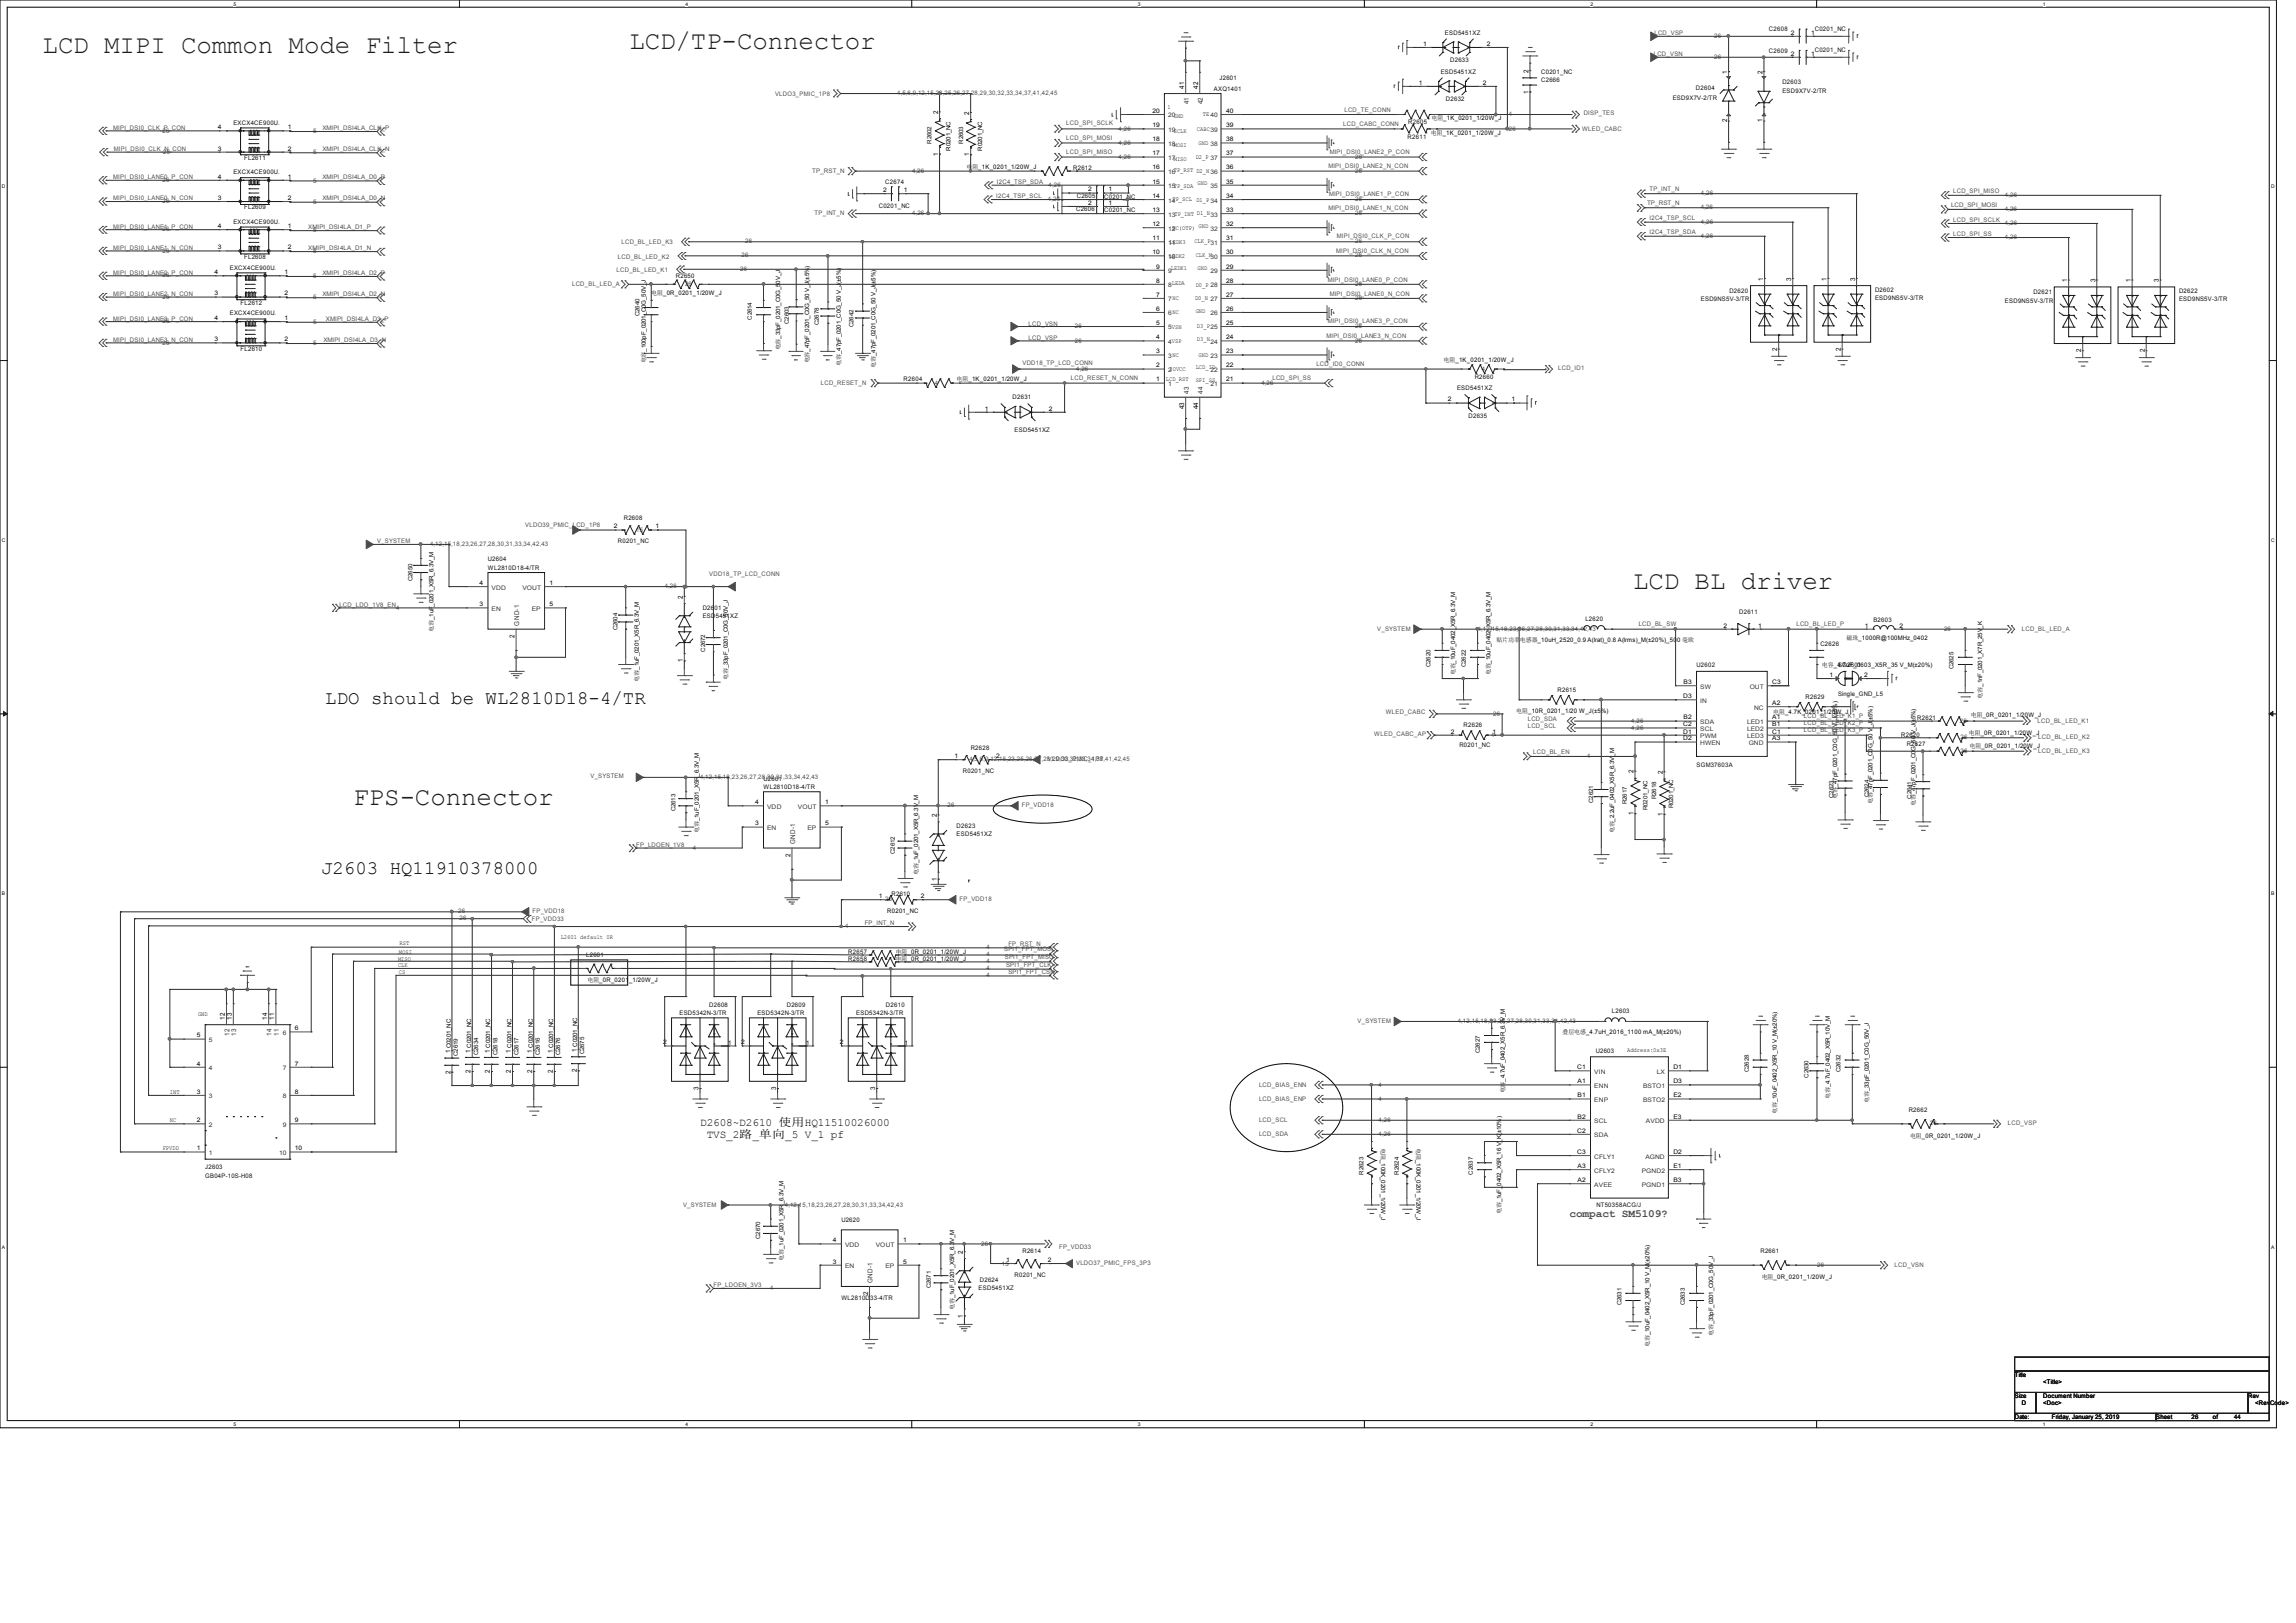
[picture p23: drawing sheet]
<svg xmlns="http://www.w3.org/2000/svg" width="297mm" height="210mm" viewBox="0 0 297 210" stroke-linecap="round" stroke-linejoin="round" font-family="sans-serif">
<defs><g id="words">
<g font-size="3.3" fill="#1c1c1c">
<text x="5.5" y="6.8">LCD MIPI Common Mode Filter</text>
<text x="81.4" y="6.4">LCD/TP-Connector</text>
<text x="211.2" y="76.2">LCD BL driver</text>
<text x="45.7" y="104.2">FPS-Connector</text>
</g>
<g font-size="2.5">
<text x="42.1" y="91.1">LDO should be WL2810D18-4/TR</text>
<text x="41.5" y="113.1">J2603 HQ11910378000</text>
</g>
<g font-size="1.4">
<text x="90.6" y="145.8">D2608~D2610 使用HQ11510026000</text>
<text x="91.4" y="147.2">TVS_2路_单向_5 V_1 pf</text>
</g>
<text font-size="1.4" fill="#4d4d4d" x="203" y="157.5">compact SM5109?</text>
<g font-size=".9">
<text x="153.2" y="11.5" transform="rotate(-90 153.2 11.5)">41</text>
<text x="155" y="11.5" transform="rotate(-90 155 11.5)">42</text>
<text x="197.7" y="9.4" transform="rotate(-90 197.7 9.4)">2</text>
<text x="223.4" y="9.5" transform="rotate(-90 223.4 9.5)">1</text>
<text x="228" y="9.5" transform="rotate(-90 228 9.5)">2</text>
<text x="121.3" y="14.7" transform="rotate(-90 121.3 14.7)">2</text>
<text x="125.4" y="14.8" transform="rotate(-90 125.4 14.8)">2</text>
<text x="197.7" y="12.1" transform="rotate(-90 197.7 12.1)">1</text>
<text x="223.4" y="15.8" transform="rotate(-90 223.4 15.8)">2</text>
<text x="228" y="15.8" transform="rotate(-90 228 15.8)">1</text>
<text x="121.3" y="20.2" transform="rotate(-90 121.3 20.2)">1</text>
<text x="125.4" y="20.2" transform="rotate(-90 125.4 20.2)">1</text>
<text x="228.1" y="36.3" transform="rotate(-90 228.1 36.3)">1</text>
<text x="231.7" y="36.3" transform="rotate(-90 231.7 36.3)">3</text>
<text x="236.3" y="36.3" transform="rotate(-90 236.3 36.3)">1</text>
<text x="240" y="36.3" transform="rotate(-90 240 36.3)">3</text>
<text x="267.4" y="36.5" transform="rotate(-90 267.4 36.5)">1</text>
<text x="271" y="36.5" transform="rotate(-90 271 36.5)">3</text>
<text x="275.6" y="36.5" transform="rotate(-90 275.6 36.5)">1</text>
<text x="279.3" y="36.5" transform="rotate(-90 279.3 36.5)">3</text>
<text x="229.9" y="45.4" transform="rotate(-90 229.9 45.4)">2</text>
<text x="238.1" y="45.4" transform="rotate(-90 238.1 45.4)">2</text>
<text x="269.2" y="45.6" transform="rotate(-90 269.2 45.6)">2</text>
<text x="277.4" y="45.6" transform="rotate(-90 277.4 45.6)">2</text>
<text x="153.2" y="53" transform="rotate(-90 153.2 53)">43</text>
<text x="155" y="53" transform="rotate(-90 155 53)">44</text>
<text x="88.3" y="77.5" transform="rotate(-90 88.3 77.5)">2</text>
<text x="66.6" y="82.5" transform="rotate(-90 66.6 82.5)">2</text>
<text x="88.3" y="85.7" transform="rotate(-90 88.3 85.7)">1</text>
<text x="211.3" y="100.1" transform="rotate(-90 211.3 100.1)">2</text>
<text x="215.1" y="100.2" transform="rotate(-90 215.1 100.2)">2</text>
<text x="121.2" y="105.7" transform="rotate(-90 121.2 105.7)">2</text>
<text x="211.3" y="105.5" transform="rotate(-90 211.3 105.5)">1</text>
<text x="215.1" y="105.5" transform="rotate(-90 215.1 105.5)">1</text>
<text x="102.2" y="110.8" transform="rotate(-90 102.2 110.8)">2</text>
<text x="121.2" y="114" transform="rotate(-90 121.2 114)">1</text>
<text x="29.1" y="132" transform="rotate(-90 29.1 132)">12</text>
<text x="30" y="132" transform="rotate(-90 30 132)">13</text>
<text x="34.5" y="132" transform="rotate(-90 34.5 132)">14</text>
<text x="35.5" y="132" transform="rotate(-90 35.5 132)">11</text>
<text x="58.3" y="136.3" transform="rotate(-90 58.3 136.3)">1</text>
<text x="60.9" y="136.2" transform="rotate(-90 60.9 136.2)">1</text>
<text x="63.4" y="136.2" transform="rotate(-90 63.4 136.2)">1</text>
<text x="66.1" y="136.2" transform="rotate(-90 66.1 136.2)">1</text>
<text x="68.8" y="136.2" transform="rotate(-90 68.8 136.2)">1</text>
<text x="71.5" y="136.2" transform="rotate(-90 71.5 136.2)">1</text>
<text x="74.6" y="136.1" transform="rotate(-90 74.6 136.1)">1</text>
<text x="58.3" y="138.9" transform="rotate(-90 58.3 138.9)">2</text>
<text x="60.9" y="138.8" transform="rotate(-90 60.9 138.8)">2</text>
<text x="63.4" y="138.8" transform="rotate(-90 63.4 138.8)">2</text>
<text x="66.1" y="138.8" transform="rotate(-90 66.1 138.8)">2</text>
<text x="68.8" y="138.8" transform="rotate(-90 68.8 138.8)">2</text>
<text x="71.5" y="138.8" transform="rotate(-90 71.5 138.8)">2</text>
<text x="74.6" y="138.7" transform="rotate(-90 74.6 138.7)">2</text>
<text x="90.3" y="141" transform="rotate(-90 90.3 141)">3</text>
<text x="100.4" y="141" transform="rotate(-90 100.4 141)">3</text>
<text x="113.2" y="141" transform="rotate(-90 113.2 141)">3</text>
<text x="112.3" y="167.6" transform="rotate(-90 112.3 167.6)">2</text>
<text x="124.6" y="162.2" transform="rotate(-90 124.6 162.2)">2</text>
<text x="124.6" y="170.5" transform="rotate(-90 124.6 170.5)">1</text>
</g>
<g font-size=".9" fill="#343434">
<text x="153.8" y="13.5" transform="rotate(-90 153.8 13.5)">41</text>
<text x="155.6" y="13.5" transform="rotate(-90 155.6 13.5)">42</text>
<text x="153.8" y="50.9" transform="rotate(-90 153.8 50.9)">43</text>
<text x="155.6" y="50.9" transform="rotate(-90 155.6 50.9)">44</text>
<text x="67.1" y="80.9" transform="rotate(-90 67.1 80.9)">GND-1</text>
<text x="102.8" y="109.3" transform="rotate(-90 102.8 109.3)">GND-1</text>
<text x="29.7" y="134" transform="rotate(-90 29.7 134)">12</text>
<text x="30.6" y="134" transform="rotate(-90 30.6 134)">13</text>
<text x="35.1" y="134" transform="rotate(-90 35.1 134)">14</text>
<text x="36.1" y="134" transform="rotate(-90 36.1 134)">11</text>
<text x="112.9" y="166" transform="rotate(-90 112.9 166)">GND-1</text>
</g>
<g font-size=".8">
<text x="184.1" y="5.9">1</text>
<text x="192.3" y="5.9">2</text>
<text x="231.7" y="4.5">2</text>
<text x="234.3" y="4.5">1</text>
<text x="183.5" y="11">1</text>
<text x="191.8" y="11">2</text>
<text x="231.7" y="7.2">2</text>
<text x="234.3" y="7.2">1</text>
<text x="28.2" y="16.7">4</text>
<text x="37.2" y="16.7">1</text>
<text x="149.1" y="16.5">19</text>
<text x="149.1" y="14.6">20</text>
<text x="151" y="14.1">1</text>
<text x="154.8" y="17">CABC39</text>
<text x="155.6" y="15.1">TE40</text>
<text x="158.6" y="16.5">39</text>
<text x="158.6" y="14.6">40</text>
<text x="185.1" y="17.4">电阻_1K_0201_1/20W_J</text>
<text x="185.2" y="15.5">电阻_1K_0201_1/20W_J</text>
<text x="28.2" y="23.1">4</text>
<text x="28.2" y="19.5">3</text>
<text x="37.2" y="23.1">1</text>
<text x="37.2" y="19.5">2</text>
<text x="122.9" y="19.5" transform="rotate(-90 122.9 19.5)">R0201_NC</text>
<text x="125" y="21.9">电阻_1K_0201_1/20W_J</text>
<text x="127.1" y="19.5" transform="rotate(-90 127.1 19.5)">R0201_NC</text>
<text x="149.1" y="23.7">15</text>
<text x="149.1" y="21.9">16</text>
<text x="149.1" y="20.1">17</text>
<text x="149.1" y="18.3">18</text>
<text x="151.8" y="22.3">TP_RST D2_N</text>
<text x="154.7" y="20.6">D2_P 37</text>
<text x="154.9" y="23.9">GND</text>
<text x="155.1" y="18.8">GND 38</text>
<text x="158.6" y="23.7">35</text>
<text x="158.6" y="21.9">36</text>
<text x="158.6" y="20.1">37</text>
<text x="158.6" y="18.3">38</text>
<text x="28.2" y="29.5">4</text>
<text x="28.2" y="25.9">3</text>
<text x="37.2" y="29.5">1</text>
<text x="37.2" y="25.9">2</text>
<text x="114.2" y="24.8">2</text>
<text x="116.9" y="24.8">1</text>
<text x="140.8" y="26.5">2</text>
<text x="140.8" y="24.8">2</text>
<text x="143.4" y="26.5">1</text>
<text x="143.4" y="24.8">1</text>
<text x="149.1" y="29.3">12</text>
<text x="149.1" y="27.4">13</text>
<text x="149.1" y="25.6">14</text>
<text x="151.7" y="26">TP_SCL D1_P34</text>
<text x="151.7" y="29.8">NC(OTP)</text>
<text x="155.1" y="29.5">GND</text>
<text x="158.6" y="29.3">32</text>
<text x="158.6" y="27.4">33</text>
<text x="158.6" y="25.6">34</text>
<text x="27.7" y="35.5">4</text>
<text x="28.2" y="32.3">3</text>
<text x="36.8" y="35.5">1</text>
<text x="37.2" y="32.3">2</text>
<text x="149.1" y="32.9">10</text>
<text x="149.1" y="31.1">11</text>
<text x="149.5" y="34.8">9</text>
<text x="151.2" y="33.4">LEDK2</text>
<text x="151.3" y="31.6">LEDK3</text>
<text x="151.5" y="34.9">LEDK1</text>
<text x="154.5" y="31.5">CLK_P31</text>
<text x="154.7" y="33.2">CLK_N</text>
<text x="154.9" y="35">GND</text>
<text x="158.6" y="34.8">29</text>
<text x="158.6" y="32.9">30</text>
<text x="158.6" y="31.1">31</text>
<text x="27.7" y="41.4">4</text>
<text x="27.7" y="38.2">3</text>
<text x="36.8" y="41.4">1</text>
<text x="36.8" y="38.2">2</text>
<text x="84.2" y="38.2">电阻_0R_0201_1/20W_J</text>
<text x="149.5" y="40.2">6</text>
<text x="149.5" y="38.4">7</text>
<text x="149.5" y="36.6">8</text>
<text x="151.6" y="36.9">LEDA</text>
<text x="154.6" y="38.8">D0_N 27</text>
<text x="154.7" y="40.5">GND</text>
<text x="154.7" y="37.1">D0_P 28</text>
<text x="158.6" y="40.2">26</text>
<text x="158.6" y="38.4">27</text>
<text x="158.6" y="36.6">28</text>
<text x="27.7" y="44.2">3</text>
<text x="36.8" y="44.2">2</text>
<text x="83.5" y="47" transform="rotate(-90 83.5 47)">电容_100pF_0201_C0G_50V_J</text>
<text x="100.9" y="45.3" transform="rotate(-90 100.9 45.3)">电容_33pF_0201_C0G_50V_J</text>
<text x="104.7" y="47" transform="rotate(-90 104.7 47)">电容_47pF_0201_C0G_50 V_J(±5%)</text>
<text x="108.8" y="47.3" transform="rotate(-90 108.8 47.3)">电容_47pF_0201_C0G_50 V_J(±5%)</text>
<text x="113.2" y="47.6" transform="rotate(-90 113.2 47.6)">电容_47pF_0201_C0G_50 V_J(±5%)</text>
<text x="149.5" y="47.5">2</text>
<text x="149.5" y="45.7">3</text>
<text x="149.5" y="43.9">4</text>
<text x="149.5" y="42">5</text>
<text x="154.7" y="47.8">LCD_ID</text>
<text x="154.8" y="44.1">D3_N</text>
<text x="154.8" y="42.5">D3_P25</text>
<text x="155.1" y="46.2">GND 23</text>
<text x="158.6" y="47.5">22</text>
<text x="158.6" y="45.7">23</text>
<text x="158.6" y="43.9">24</text>
<text x="158.6" y="42">25</text>
<text x="186.7" y="46.8">电阻_1K_0201_1/20W_J</text>
<text x="123.7" y="49.2">电阻_1K_0201_1/20W_J</text>
<text x="127.4" y="53.1">1</text>
<text x="135.7" y="53.1">2</text>
<text x="149.5" y="49.4">1</text>
<text x="150.8" y="49.4">LCD_RST</text>
<text x="154.7" y="49.4">SPI_SS</text>
<text x="158.6" y="49.4">21</text>
<text x="187.3" y="51.9">2</text>
<text x="195.5" y="51.9">1</text>
<text x="79.4" y="68.4">2</text>
<text x="84.8" y="68.4">1</text>
<text x="62" y="75.7">4</text>
<text x="71.1" y="75.7">1</text>
<text x="56.1" y="81.7" transform="rotate(-90 56.1 81.7)">电容_1uF_0201_X5R_6.3V_M</text>
<text x="62" y="78.4">3</text>
<text x="71.1" y="78.4">5</text>
<text x="193.6" y="83.1">贴片功率电感器_10uH_2520_0.9 A(lrat)_0.8 A(lrms)_M(±20%)_500 毫欧</text>
<text x="223" y="81.2">2</text>
<text x="227.4" y="81.2">1</text>
<text x="238.9" y="82.8">磁珠_1000R@100MHz_0402</text>
<text x="241.2" y="81.2">1</text>
<text x="245.7" y="81.2">2</text>
<text x="82.6" y="88.2" transform="rotate(-90 82.6 88.2)">电容_1uF_0201_X5R_6.3V_M</text>
<text x="94.2" y="88" transform="rotate(-90 94.2 88)">电容_33pF_0201_C0G_50V_J</text>
<text x="188.2" y="87.4" transform="rotate(-90 188.2 87.4)">电容_10uF_0402_X5R_6.3V_M</text>
<text x="192.8" y="87.4" transform="rotate(-90 192.8 87.4)">电容_10uF_0402_X5R_6.3V_M</text>
<text x="217.8" y="88.5">B3</text>
<text x="229.3" y="88.5">C3</text>
<text x="235.7" y="86.3">电容_4.7uF_0603_X5R_35 V_M(±20%)</text>
<text x="236.7" y="87.6">1</text>
<text x="241.2" y="87.6">2</text>
<text x="187.7" y="94.9">2</text>
<text x="193.1" y="94.9">1</text>
<text x="196.1" y="92.2">电阻_10R_0201_1/20 W_J(±5%)</text>
<text x="217.7" y="94">C2</text>
<text x="217.7" y="94.9">D1</text>
<text x="217.7" y="95.8">D2</text>
<text x="217.7" y="90.3">D3</text>
<text x="217.8" y="93.1">B2</text>
<text x="229.3" y="93.1">A1</text>
<text x="229.3" y="94">B1</text>
<text x="229.3" y="94.9">C1</text>
<text x="229.3" y="91.2">A2</text>
<text x="229.3" y="95.8">A3</text>
<text x="229.4" y="92.3">电阻_4.7K_0201_1/20W_J</text>
<text x="254.7" y="95">电阻_0R_0201_1/20W_J</text>
<text x="254.9" y="92.8">电阻_0R_0201_1/20W_J</text>
<text x="256.4" y="90.4" transform="rotate(-90 256.4 90.4)">电容_1nF_0201_X7R_25V_K</text>
<text x="123.5" y="98.1">1</text>
<text x="128.9" y="98.1">2</text>
<text x="254.8" y="96.8">电阻_0R_0201_1/20W_J</text>
<text x="90.4" y="107.8" transform="rotate(-90 90.4 107.8)">电容_1uF_0201_X5R_6.3V_M</text>
<text x="97.7" y="106.8">3</text>
<text x="97.7" y="104.1">4</text>
<text x="106.7" y="106.8">5</text>
<text x="106.7" y="104.1">1</text>
<text x="208.8" y="107.8" transform="rotate(-90 208.8 107.8)">电容_2.2uF_0402_X5R_6.3V_M</text>
<text x="237.6" y="103.4" transform="rotate(-90 237.6 103.4)">电容_47pF_0201_C0G_50 V_J(±5%)</text>
<text x="242.2" y="104" transform="rotate(-90 242.2 104)">电容_47pF_0201_C0G_50 V_J(±5%)</text>
<text x="247.8" y="104.3" transform="rotate(-90 247.8 104.3)">电容_47pF_0201_C0G_50 V_J(±5%)</text>
<text x="118.8" y="113.2" transform="rotate(-90 118.8 113.2)">电容_1uF_0201_X5R_6.3V_M</text>
<text x="113.7" y="116.2">1</text>
<text x="114.8" y="118.1">R0201_NC</text>
<text x="119.1" y="116.2">2</text>
<text x="51.5" y="124.3">MISO</text>
<text x="51.5" y="125.1">CLK</text>
<text x="51.6" y="123.4">MOSI</text>
<text x="51.6" y="126">CS</text>
<text x="51.7" y="122.3">RST</text>
<text x="72.5" y="121.5">L2601 default 0R</text>
<text x="115.9" y="123.4">电阻_0R_0201_1/20W_J</text>
<text x="115.9" y="124.3">电阻_0R_0201_1/20W_J</text>
<text x="25.6" y="131.4">GND</text>
<text x="76" y="127">电阻_0R_0201_1/20W_J</text>
<text x="25.4" y="137.9">4</text>
<text x="25.4" y="134.2">5</text>
<text x="38.1" y="133.3">6</text>
<text x="38.1" y="137.9">7</text>
<text x="58.3" y="135.6" transform="rotate(-90 58.3 135.6)">C0201_NC</text>
<text x="61" y="135.6" transform="rotate(-90 61 135.6)">C0201_NC</text>
<text x="63.4" y="135.6" transform="rotate(-90 63.4 135.6)">C0201_NC</text>
<text x="66.2" y="135.6" transform="rotate(-90 66.2 135.6)">C0201_NC</text>
<text x="68.9" y="135.6" transform="rotate(-90 68.9 135.6)">C0201_NC</text>
<text x="71.5" y="135.6" transform="rotate(-90 71.5 135.6)">C0201_NC</text>
<text x="74.7" y="135.4" transform="rotate(-90 74.7 135.4)">C0201_NC</text>
<text x="85.8" y="135.1">2</text>
<text x="94.2" y="135.2">1</text>
<text x="95.9" y="135.1">2</text>
<text x="104.3" y="135.2">1</text>
<text x="108.6" y="135.1">2</text>
<text x="117.1" y="135.2">1</text>
<text x="202.1" y="133.8">叠层电感_4.7uH_2016_1100 mA_M(±20%)</text>
<text x="210.5" y="136.1">Address:0x3E</text>
<text x="22" y="141.5">INT</text>
<text x="25.4" y="141.5">3</text>
<text x="38.1" y="141.5">8</text>
<text x="194.7" y="141.5" transform="rotate(-90 194.7 141.5)">电容_4.7uF_0402_X5R_6.3V_M</text>
<text x="204" y="138.3">C1</text>
<text x="204.1" y="140.2">A1</text>
<text x="204.1" y="142">B1</text>
<text x="216.5" y="138.3">D1</text>
<text x="216.5" y="140.2">D3</text>
<text x="216.5" y="142">E2</text>
<text x="236.7" y="142.2" transform="rotate(-90 236.7 142.2)">电容_4.7uF_0402_X5R_10V_M</text>
<text x="241.7" y="142.7" transform="rotate(-90 241.7 142.7)">电容_33pF_0201_C0G_50V_J</text>
<text x="21" y="148.8">FPVDD</text>
<text x="22" y="145.2">NC</text>
<text x="25.4" y="148.8">1</text>
<text x="25.4" y="145.2">2</text>
<text x="38.1" y="145.2">9</text>
<text x="38.1" y="148.8">10</text>
<text x="178.7" y="148.6" transform="rotate(90 178.7 148.6)">电阻_100K_0201_1/20W_J</text>
<text x="183.2" y="148.6" transform="rotate(90 183.2 148.6)">电阻_100K_0201_1/20W_J</text>
<text x="204" y="146.6">C2</text>
<text x="204" y="149.3">C3</text>
<text x="204.1" y="144.7">B2</text>
<text x="216.5" y="149.3">D2</text>
<text x="216.5" y="144.7">E3</text>
<text x="229.8" y="144.1" transform="rotate(-90 229.8 144.1)">电容_10uF_0402_X5R_10 V_M(±20%)</text>
<text x="247.1" y="147.2">电阻_0R_0201_1/20W_J</text>
<text x="204.1" y="153">A2</text>
<text x="204.1" y="151.1">A3</text>
<text x="216.5" y="153">B3</text>
<text x="216.5" y="151.1">E1</text>
<text x="107.8" y="160.7">4</text>
<text x="116.8" y="160.7">1</text>
<text x="194.2" y="157.1" transform="rotate(-90 194.2 157.1)">电容_1uF_0402_X5R_16 V_K(±10%)</text>
<text x="101.4" y="163.1" transform="rotate(-90 101.4 163.1)">电容_1uF_0201_X5R_6.3V_M</text>
<text x="107.8" y="163.5">3</text>
<text x="116.8" y="163.5">5</text>
<text x="130.1" y="163.3">1</text>
<text x="135.5" y="163.3">2</text>
<text x="227.9" y="165.5">电阻_0R_0201_1/20W_J</text>
<text x="123.4" y="169.5" transform="rotate(-90 123.4 169.5)">电容_1uF_0201_X5R_6.3V_M</text>
<text x="221.6" y="172.9" transform="rotate(-90 221.6 172.9)">电容_33pF_0201_C0G_50V_J</text>
<text x="213.4" y="174.3" transform="rotate(-90 213.4 174.3)">电容_10uF_0402_X5R_10 V_M(±20%)</text>
<text x="260.6" y="178.2">Title</text>
<text x="264.3" y="179.1">&lt;Title&gt;</text>
<text x="260.6" y="180.9">Size</text>
<text x="260.6" y="183.6">Date:</text>
<text x="261.6" y="181.8">D</text>
<text x="264.3" y="180.9">Document Number</text>
<text x="264.3" y="181.8">&lt;Doc&gt;</text>
<text x="265.4" y="183.6">Friday, January 25, 2019</text>
<text x="278.9" y="183.6">Sheet</text>
<text x="283.5" y="183.6">26</text>
<text x="286.2" y="183.6">of</text>
<text x="289" y="183.6">44</text>
<text x="290.8" y="180.9">Rev</text>
<text x="291.7" y="181.8">&lt;RevCode&gt;</text>
</g>
<g font-size=".8" fill="#0e0e0e">
<text x="186.9" y="4.5">ESD5451XZ</text>
<text x="228.8" y="4.1">C2608</text>
<text x="234.8" y="4">C0201_NC</text>
<text x="157" y="11.8">AXQ1401</text>
<text x="157.7" y="10.3">J2601</text>
<text x="186.4" y="9.6">ESD5451XZ</text>
<text x="187.6" y="8.1">D2633</text>
<text x="199.4" y="10.7">C2666</text>
<text x="199.4" y="9.6">C0201_NC</text>
<text x="219.4" y="11.6">D2604</text>
<text x="228.8" y="6.8">C2609</text>
<text x="230.6" y="10.9">D2603</text>
<text x="234.8" y="6.7">C0201_NC</text>
<text x="30.2" y="16.1">EXCX4CE900U.</text>
<text x="182.1" y="17.9">R2611</text>
<text x="182.2" y="16">R2605</text>
<text x="187" y="13.1">D2632</text>
<text x="216.4" y="13">ESD9X7V-2/TR</text>
<text x="230.6" y="12">ESD9X7V-2/TR</text>
<text x="30.2" y="22.5">EXCX4CE900U.</text>
<text x="31.6" y="20.7">FL2611</text>
<text x="114.5" y="23.7">C2674</text>
<text x="120.5" y="18.6" transform="rotate(-90 120.5 18.6)">R2602</text>
<text x="124.6" y="18.6" transform="rotate(-90 124.6 18.6)">R2603</text>
<text x="138.8" y="22">R2612</text>
<text x="30.2" y="29">EXCX4CE900U.</text>
<text x="31.6" y="27.1">FL2609</text>
<text x="113.7" y="26.9">C0201_NC</text>
<text x="139.2" y="27.3">C2606</text>
<text x="139.3" y="25.7">C2605</text>
<text x="142.8" y="27.5">C0201_NC</text>
<text x="142.8" y="25.7">C0201_NC</text>
<text x="29.7" y="34.9">EXCX4CE900U.</text>
<text x="31.6" y="33.5">FL2608</text>
<text x="87.4" y="36">R2650</text>
<text x="29.7" y="40.8">EXCX4CE900U.</text>
<text x="31.1" y="39.5">FL2612</text>
<text x="82.7" y="40.9" transform="rotate(-90 82.7 40.9)">C2640</text>
<text x="97.2" y="41.4" transform="rotate(-90 97.2 41.4)">C2614</text>
<text x="102" y="41.9" transform="rotate(-90 102 41.9)">C2603</text>
<text x="220" y="39">ESD9NS5V-3/TR</text>
<text x="223.7" y="37.9">D2620</text>
<text x="242.5" y="37.7">D2602</text>
<text x="242.5" y="38.8">ESD9NS5V-3/TR</text>
<text x="259.3" y="39.2">ESD9NS5V-3/TR</text>
<text x="263" y="38.1">D2621</text>
<text x="281.9" y="37.9">D2622</text>
<text x="281.9" y="39">ESD9NS5V-3/TR</text>
<text x="31.1" y="45.4">FL2610</text>
<text x="105.9" y="42.1" transform="rotate(-90 105.9 42.1)">C2678</text>
<text x="110.4" y="42.3" transform="rotate(-90 110.4 42.3)">C2642</text>
<text x="116.9" y="49.2">R2604</text>
<text x="131" y="51.6">D2631</text>
<text x="188.5" y="50.5">ESD5451XZ</text>
<text x="190.8" y="49">R2660</text>
<text x="131.2" y="55.9">ESD5451XZ</text>
<text x="190" y="54.1">D2635</text>
<text x="79.9" y="70.3">R0201_NC</text>
<text x="80.7" y="67.3">R2608</text>
<text x="53.3" y="75.2" transform="rotate(-90 53.3 75.2)">C2650</text>
<text x="63.1" y="72.6">U2604</text>
<text x="63.1" y="73.7">WL2810D18-4/TR</text>
<text x="79.9" y="81.6" transform="rotate(-90 79.9 81.6)">C2604</text>
<text x="90.9" y="78.9">D2601</text>
<text x="90.9" y="80">ESD5451XZ</text>
<text x="205.1" y="80.3">L2620</text>
<text x="225" y="79.5">D2611</text>
<text x="235.5" y="83.5">C2626</text>
<text x="242.3" y="80.4">B2603</text>
<text x="91.2" y="84.3" transform="rotate(-90 91.2 84.3)">C2672</text>
<text x="185.1" y="86.3" transform="rotate(-90 185.1 86.3)">C2620</text>
<text x="189.6" y="86.3" transform="rotate(-90 189.6 86.3)">C2622</text>
<text x="201.5" y="89.5">R2615</text>
<text x="219.5" y="86.3">U2602</text>
<text x="237.8" y="86.3">SG2601</text>
<text x="252.7" y="86.6" transform="rotate(-90 252.7 86.6)">C2625</text>
<text x="189.3" y="94.1">R2626</text>
<text x="233.6" y="90.4">R2629</text>
<text x="237.8" y="90">Single_GND_L5</text>
<text x="245.9" y="95.3">R2620</text>
<text x="248" y="93.1">R2621</text>
<text x="98.8" y="101">U2601</text>
<text x="124.6" y="100">R0201_NC</text>
<text x="125.6" y="97">R2628</text>
<text x="188.8" y="96.7">R0201_NC</text>
<text x="219.5" y="99.2">SGM37603A</text>
<text x="246.6" y="96.5">R2627</text>
<text x="87.4" y="105" transform="rotate(-90 87.4 105)">C2613</text>
<text x="98.8" y="102.1">WL2810D18-4/TR</text>
<text x="123.7" y="107.1">D2623</text>
<text x="206.1" y="103.9" transform="rotate(-90 206.1 103.9)">C2621</text>
<text x="210.5" y="104.1" transform="rotate(-90 210.5 104.1)">R2617</text>
<text x="213.1" y="104.8" transform="rotate(-90 213.1 104.8)">R0201_NC</text>
<text x="214.2" y="103.4" transform="rotate(-90 214.2 103.4)">R2618</text>
<text x="216.4" y="104.6" transform="rotate(-90 216.4 104.6)">R0201_NC</text>
<text x="237.2" y="103.3" transform="rotate(-90 237.2 103.3)">C2623</text>
<text x="241.7" y="103.2" transform="rotate(-90 241.7 103.2)">C2624</text>
<text x="247.2" y="103.3" transform="rotate(-90 247.2 103.3)">C2641</text>
<text x="115.7" y="110.5" transform="rotate(-90 115.7 110.5)">C2612</text>
<text x="123.7" y="108.2">ESD5451XZ</text>
<text x="115.3" y="116">R2610</text>
<text x="75.8" y="123.8">L2601</text>
<text x="109.7" y="123.4">R2657</text>
<text x="109.7" y="124.3">R2658</text>
<text x="87.9" y="131.4">ESD5342N-3/TR</text>
<text x="91.7" y="130.3">D2608</text>
<text x="98" y="131.4">ESD5342N-3/TR</text>
<text x="101.8" y="130.3">D2609</text>
<text x="110.8" y="131.4">ESD5342N-3/TR</text>
<text x="114.6" y="130.3">D2610</text>
<text x="208.5" y="131.1">L2603</text>
<text x="59.2" y="136.6" transform="rotate(-90 59.2 136.6)">C2619</text>
<text x="61.9" y="136.5" transform="rotate(-90 61.9 136.5)">C2634</text>
<text x="64.4" y="136.5" transform="rotate(-90 64.4 136.5)">C2618</text>
<text x="67.1" y="136.5" transform="rotate(-90 67.1 136.5)">C2617</text>
<text x="69.8" y="136.5" transform="rotate(-90 69.8 136.5)">C2616</text>
<text x="72.5" y="136.5" transform="rotate(-90 72.5 136.5)">C2676</text>
<text x="75.6" y="136.4" transform="rotate(-90 75.6 136.4)">C2675</text>
<text x="191.4" y="136.3" transform="rotate(-90 191.4 136.3)">C2627</text>
<text x="206.4" y="136.2">U2603</text>
<text x="226.2" y="138.7" transform="rotate(-90 226.2 138.7)">C2628</text>
<text x="233.9" y="139.4" transform="rotate(-90 233.9 139.4)">C2630</text>
<text x="238.1" y="138.7" transform="rotate(-90 238.1 138.7)">C2632</text>
<text x="246.9" y="143.9">R2662</text>
<text x="26.5" y="151.3">J2603</text>
<text x="26.5" y="152.4">GB04P-10S-H08</text>
<text x="176.4" y="152" transform="rotate(-90 176.4 152)">R2623</text>
<text x="180.9" y="152" transform="rotate(-90 180.9 152)">R2624</text>
<text x="190.5" y="152" transform="rotate(-90 190.5 152)">C2637</text>
<text x="98.3" y="160.3" transform="rotate(-90 98.3 160.3)">C2670</text>
<text x="108.8" y="158.1">U2620</text>
<text x="206.5" y="156.1">NT50358ACG/J</text>
<text x="120.4" y="166.7" transform="rotate(-90 120.4 166.7)">C2671</text>
<text x="126.6" y="166.9">ESD5451XZ</text>
<text x="126.8" y="165.8">D2624</text>
<text x="131.2" y="165.2">R0201_NC</text>
<text x="132.3" y="162.2">R2614</text>
<text x="227.7" y="162.2">R2661</text>
<text x="108.8" y="168.2">WL2810D33-4/TR</text>
<text x="209.7" y="168.9" transform="rotate(-90 209.7 168.9)">C2631</text>
<text x="217.9" y="168.9" transform="rotate(-90 217.9 168.9)">C2633</text>
</g>
<g font-size=".8" fill="#4d4d4d">
<text x="214" y="4.5">LCD_VSP</text>
<text x="221.8" y="4.9">26</text>
<text x="213.9" y="7.3">LCD_VSN</text>
<text x="221.8" y="7.6">26</text>
<text x="14.6" y="16.8">MIPI_DSI0_CLK_P_CON</text>
<text x="21" y="17.1">26</text>
<text x="40.5" y="17.2">5</text>
<text x="41.7" y="16.8">XMIPI_DSI4LA_CLK_P</text>
<text x="100.3" y="12.4">VLDO3_PMIC_1P8</text>
<text x="116" y="12.3">4,5,6,9,12,15,23,25,26,27,28,29,30,32,33,34,37,41,42,45</text>
<text x="137.9" y="16.2">LCD_SPI_SCLK</text>
<text x="144.7" y="16.9">4,26</text>
<text x="173.7" y="16.3">LCD_CABC_CONN</text>
<text x="173.9" y="14.4">LCD_TE_CONN</text>
<text x="195.2" y="16.9">26</text>
<text x="195.2" y="15">4</text>
<text x="204.7" y="17">WLED_CABC</text>
<text x="204.9" y="14.9">DISP_TES</text>
<text x="14.6" y="23.2">MIPI_DSI0_LANE0_P_CON</text>
<text x="14.7" y="19.5">MIPI_DSI0_CLK_N_CON</text>
<text x="21" y="23.5">26</text>
<text x="21.1" y="19.9">26</text>
<text x="40.5" y="23.6">5</text>
<text x="40.5" y="20">5</text>
<text x="41.7" y="23.2">XMIPI_DSI4LA_D0_P</text>
<text x="41.7" y="19.5">XMIPI_DSI4LA_CLK_N</text>
<text x="105.1" y="22.4">TP_RST_N</text>
<text x="118" y="22.4">4,26</text>
<text x="129" y="23.7">I2C4_TSP_SDA</text>
<text x="137.9" y="18.1">LCD_SPI_MOSI</text>
<text x="137.9" y="19.9">LCD_SPI_MISO</text>
<text x="144.7" y="18.7">4,26</text>
<text x="144.7" y="20.5">4,26</text>
<text x="171.8" y="21.8">MIPI_DSI0_LANE2_N_CON</text>
<text x="172" y="19.9">MIPI_DSI0_LANE2_P_CON</text>
<text x="175.3" y="20.5">26</text>
<text x="175.3" y="22.4">26</text>
<text x="14.6" y="29.6">MIPI_DSI0_LANE1_P_CON</text>
<text x="14.6" y="25.9">MIPI_DSI0_LANE0_N_CON</text>
<text x="21" y="29.9">26</text>
<text x="21" y="26.3">26</text>
<text x="39.9" y="29.6">XMIPI_DSI4LA_D1_P</text>
<text x="40.5" y="26.4">5</text>
<text x="41.7" y="25.9">XMIPI_DSI4LA_D0_N</text>
<text x="105.4" y="27.9">TP_INT_N</text>
<text x="118" y="27.9">4,26</text>
<text x="128.9" y="25.6">I2C4_TSP_SCL</text>
<text x="135.6" y="26">4,26</text>
<text x="135.6" y="24.2">4,26</text>
<text x="171.8" y="27.2">MIPI_DSI0_LANE1_N_CON</text>
<text x="171.9" y="25.4">MIPI_DSI0_LANE1_P_CON</text>
<text x="175.3" y="27.9">26</text>
<text x="175.3" y="26">26</text>
<text x="213.1" y="26.6">TP_RST_N</text>
<text x="213.4" y="28.5">I2C4_TSP_SCL</text>
<text x="213.4" y="24.7">TP_INT_N</text>
<text x="220" y="27.1">4,26</text>
<text x="220" y="29">4,26</text>
<text x="220" y="25.3">4,26</text>
<text x="252.4" y="26.8">LCD_SPI_MOSI</text>
<text x="252.7" y="24.9">LCD_SPI_MISO</text>
<text x="252.7" y="28.7">LCD_SPI_SCLK</text>
<text x="259.3" y="27.3">4,26</text>
<text x="259.3" y="25.5">4,26</text>
<text x="259.3" y="29.1">4,26</text>
<text x="14.6" y="32.3">MIPI_DSI0_LANE1_N_CON</text>
<text x="14.6" y="35.5">MIPI_DSI0_LANE2_P_CON</text>
<text x="21" y="32.7">26</text>
<text x="21" y="35.9">26</text>
<text x="39.9" y="32.3">XMIPI_DSI4LA_D1_N</text>
<text x="40.5" y="30.1">5</text>
<text x="40.5" y="32.8">5</text>
<text x="40.5" y="36">5</text>
<text x="41.7" y="35.5">XMIPI_DSI4LA_D2_P</text>
<text x="79.8" y="35.2">LCD_BL_LED_K1</text>
<text x="79.9" y="33.5">LCD_BL_LED_K2</text>
<text x="80.4" y="31.6">LCD_BL_LED_K3</text>
<text x="95.8" y="35.1">26</text>
<text x="95.9" y="33.3">26</text>
<text x="96.4" y="31.5">26</text>
<text x="172.9" y="32.7">MIPI_DSI0_CLK_N_CON</text>
<text x="172.9" y="30.8">MIPI_DSI0_CLK_P_CON</text>
<text x="175.3" y="33.3">26</text>
<text x="175.3" y="31.5">26</text>
<text x="213.4" y="30.3">I2C4_TSP_SDA</text>
<text x="220" y="30.8">4,26</text>
<text x="252.7" y="30.5">LCD_SPI_SS</text>
<text x="259.3" y="30.9">4,26</text>
<text x="14.6" y="38.3">MIPI_DSI0_LANE2_N_CON</text>
<text x="14.6" y="41.5">MIPI_DSI0_LANE3_P_CON</text>
<text x="21" y="38.7">26</text>
<text x="21" y="41.8">26</text>
<text x="40.5" y="38.7">5</text>
<text x="40.5" y="41.9">5</text>
<text x="41.7" y="38.3">XMIPI_DSI4LA_D2_N</text>
<text x="42.2" y="41.5">XMIPI_DSI4LA_D3_P</text>
<text x="74" y="37">LCD_BL_LED_A</text>
<text x="88.6" y="37">26</text>
<text x="171.8" y="41.8">MIPI_DSI0_LANE3_P_CON</text>
<text x="171.8" y="36.4">MIPI_DSI0_LANE0_P_CON</text>
<text x="172" y="38.4">MIPI_DSI0_LANE0_N_CON</text>
<text x="175.3" y="38.8">26</text>
<text x="175.3" y="37">26</text>
<text x="14.6" y="44.2">MIPI_DSI0_LANE3_N_CON</text>
<text x="21" y="44.6">26</text>
<text x="40.5" y="44.7">5</text>
<text x="41.8" y="44.2">XMIPI_DSI4LA_D3_N</text>
<text x="132.3" y="47.2">VDD18_TP_LCD_CONN</text>
<text x="133.1" y="42.1">LCD_VSN</text>
<text x="133.1" y="43.9">LCD_VSP</text>
<text x="139" y="42.5">26</text>
<text x="139" y="44.3">26</text>
<text x="139.2" y="48">4,26</text>
<text x="170.3" y="47.4">LCD_ID0_CONN</text>
<text x="171.6" y="43.8">MIPI_DSI0_LANE3_N_CON</text>
<text x="175.3" y="44.3">26</text>
<text x="175.3" y="42.5">26</text>
<text x="191.7" y="48">4</text>
<text x="201.6" y="47.9">LCD_ID1</text>
<text x="106.2" y="49.8">LCD_RESET_N</text>
<text x="120.9" y="49.8">4</text>
<text x="138.5" y="49.2">LCD_RESET_N_CONN</text>
<text x="163.2" y="49.8">4,26</text>
<text x="164.6" y="49.1">LCD_SPI_SS</text>
<text x="48.8" y="70.3">V_SYSTEM</text>
<text x="55.6" y="70.7">4,12,15,18,23,26,27,28,30,31,33,34,42,43</text>
<text x="67.9" y="68.2">VLDO39_PMIC_LCD_1P8</text>
<text x="82.3" y="68.8">15</text>
<text x="86" y="76.1">4,26</text>
<text x="91.7" y="74.6">VDD18_TP_LCD_CONN</text>
<text x="43.9" y="78.5">LCD_LDO_1V8_EN</text>
<text x="51.2" y="78.9">4</text>
<text x="178.1" y="81.7">V_SYSTEM</text>
<text x="191.1" y="81.6">4,12,15,18,23,26,27,28,30,31,33,34,42,43</text>
<text x="212" y="81">LCD_BL_SW</text>
<text x="232.4" y="81">LCD_BL_LED_P</text>
<text x="251.5" y="81.6">26</text>
<text x="261.6" y="81.6">LCD_BL_LED_A</text>
<text x="177.8" y="95.2">WLED_CABC_AP</text>
<text x="179.3" y="92.4">WLED_CABC</text>
<text x="192.9" y="95.3">4</text>
<text x="193.1" y="92.6">26</text>
<text x="197.6" y="93.3">LCD_SDA</text>
<text x="197.6" y="94.2">LCD_SCL</text>
<text x="211" y="93.5">4,26</text>
<text x="211" y="94.4">4,26</text>
<text x="233.4" y="92.9">LCD_BL_LED_K1_P</text>
<text x="233.4" y="94.7">LCD_BL_LED_K3_P</text>
<text x="233.4" y="93.8">LCD_BL_LED_K2_P</text>
<text x="253.5" y="93.5">26</text>
<text x="253.6" y="95.7">26</text>
<text x="263.6" y="93.5">LCD_BL_LED_K1</text>
<text x="263.7" y="95.7">LCD_BL_LED_K2</text>
<text x="76.4" y="100.7">V_SYSTEM</text>
<text x="90.6" y="100.8">4,12,15,18,23,26,27,28,30,31,33,34,42,43</text>
<text x="125.4" y="98.5">4,5,6,9,12,15,23,25,26,27,28,29,30,32,33,34,37,41,42,45</text>
<text x="135.6" y="98.4">VLDO3_PMIC_1P8</text>
<text x="198.3" y="97.5">LCD_BL_EN</text>
<text x="205.3" y="98.1">4</text>
<text x="253.6" y="97.5">26</text>
<text x="263.7" y="97.5">LCD_BL_LED_K3</text>
<text x="122.6" y="104.5">26</text>
<text x="132.2" y="104.4">FP_VDD18</text>
<text x="82.3" y="109.6">FP_LDOEN_1V8</text>
<text x="89.6" y="109.9">4</text>
<text x="59.3" y="118.2">26</text>
<text x="59.4" y="119.1">26</text>
<text x="68.8" y="119.2">FP_VDD33</text>
<text x="68.9" y="118.1">FP_VDD18</text>
<text x="111.9" y="119.6">FP_INT_N</text>
<text x="114.5" y="116.6">26</text>
<text x="124.1" y="116.5">FP_VDD18</text>
<text x="109.3" y="120.1">4</text>
<text x="127.6" y="124.6">4</text>
<text x="127.6" y="123.7">4</text>
<text x="127.6" y="125.5">4</text>
<text x="127.6" y="122.8">4</text>
<text x="129.9" y="123.1">SPI1_FPT_MOSI</text>
<text x="130" y="124">SPI1_FPT_MISO</text>
<text x="130.1" y="125.1">SPI1_FPT_CLK</text>
<text x="130.4" y="122.4">FP_RST_N</text>
<text x="127.6" y="126.4">4</text>
<text x="130.4" y="126.1">SPI1_FPT_CSN</text>
<text x="175.6" y="132.4">V_SYSTEM</text>
<text x="188.6" y="132.4">4,12,15,18,23,26,27,28,30,31,33,34,42,43</text>
<text x="162.9" y="140.6">LCD_BIAS_ENN</text>
<text x="162.9" y="142.4">LCD_BIAS_ENP</text>
<text x="178.3" y="140.6">4</text>
<text x="178.3" y="142.4">4</text>
<text x="162.9" y="145.2">LCD_SCL</text>
<text x="162.9" y="147">LCD_SDA</text>
<text x="178.3" y="145.2">4,26</text>
<text x="178.3" y="147">4,26</text>
<text x="249.7" y="145.6">26</text>
<text x="259.7" y="145.6">LCD_VSP</text>
<text x="88.4" y="156.1">V_SYSTEM</text>
<text x="101.5" y="156.1">4,12,15,18,23,26,27,28,30,31,33,34,42,43</text>
<text x="126.9" y="161.2">26</text>
<text x="137" y="161.5">FP_VDD33</text>
<text x="92.3" y="166.5">FP_LDOEN_3V3</text>
<text x="99.6" y="166.9">4</text>
<text x="129.6" y="163.7">15</text>
<text x="139.2" y="163.6">VLDO37_PMIC_FPS_3P3</text>
<text x="235" y="163.9">26</text>
<text x="245.1" y="163.9">LCD_VSN</text>
</g>
<g font-size=".8" fill="#343434">
<text x="151.1" y="17.1">19SCLK</text>
<text x="151.1" y="15.2">20GND</text>
<text x="151.1" y="22.5">16</text>
<text x="151.1" y="20.7">17MISO</text>
<text x="151.1" y="18.9">18MOSI</text>
<text x="156.6" y="22.5">36</text>
<text x="151.1" y="29.8">12</text>
<text x="151.1" y="28">13TP_INT D1_N33</text>
<text x="151.1" y="26.2">14</text>
<text x="151.1" y="24.3">15TP_SDA</text>
<text x="156.6" y="29.8">32</text>
<text x="156.6" y="24.3">35</text>
<text x="151.1" y="35.3">9</text>
<text x="151.1" y="33.5">10</text>
<text x="151.1" y="31.7">11</text>
<text x="156.6" y="35.3">29</text>
<text x="156.6" y="33.5">30</text>
<text x="151.1" y="40.8">6NC</text>
<text x="151.1" y="39">7NC</text>
<text x="151.1" y="37.2">8</text>
<text x="156.6" y="40.8">26</text>
<text x="151.1" y="46.3">3NC</text>
<text x="151.1" y="44.5">4VSP</text>
<text x="151.1" y="42.6">5VSN</text>
<text x="156.6" y="44.5">24</text>
<text x="151.1" y="50">1</text>
<text x="151.1" y="48.1">2IOVCC</text>
<text x="156.6" y="50">21</text>
<text x="156.6" y="48.1">22</text>
<text x="63.6" y="76.3">VDD</text>
<text x="67.6" y="76.3">VOUT</text>
<text x="63.6" y="79">EN</text>
<text x="68.8" y="79">EP</text>
<text x="219.9" y="89.1">SW</text>
<text x="226.3" y="89.1">OUT</text>
<text x="219.9" y="93.7">SDA</text>
<text x="219.9" y="94.6">SCL</text>
<text x="219.9" y="95.5">PWM</text>
<text x="219.9" y="90.9">IN</text>
<text x="226" y="93.7">LED1</text>
<text x="226" y="94.6">LED2</text>
<text x="226" y="95.5">LED3</text>
<text x="226.9" y="91.8">NC</text>
<text x="219.9" y="96.4">HWEN</text>
<text x="226.2" y="96.4">GND</text>
<text x="99.2" y="107.4">EN</text>
<text x="99.2" y="104.6">VDD</text>
<text x="103.2" y="104.6">VOUT</text>
<text x="104.4" y="107.4">EP</text>
<text x="27" y="134.8">5</text>
<text x="36.6" y="133.9">6</text>
<text x="27" y="142.1">3</text>
<text x="27" y="138.5">4</text>
<text x="36.6" y="138.5">7</text>
<text x="36.6" y="142.1">8</text>
<text x="206.2" y="140.8">ENN</text>
<text x="206.2" y="142.6">ENP</text>
<text x="206.2" y="138.9">VIN</text>
<text x="212.5" y="140.8">BSTO1</text>
<text x="212.5" y="142.6">BSTO2</text>
<text x="214.3" y="138.9">LX</text>
<text x="27" y="149.4">1</text>
<text x="27" y="145.8">2</text>
<text x="36.1" y="149.4">10</text>
<text x="36.6" y="145.8">9</text>
<text x="206.2" y="145.3">SCL</text>
<text x="206.2" y="147.2">SDA</text>
<text x="206.2" y="149.9">CFLY1</text>
<text x="212.8" y="149.9">AGND</text>
<text x="212.9" y="145.3">AVDD</text>
<text x="206.2" y="153.5">AVEE</text>
<text x="206.2" y="151.7">CFLY2</text>
<text x="212.4" y="153.5">PGND1</text>
<text x="212.4" y="151.7">PGND2</text>
<text x="109.3" y="161.3">VDD</text>
<text x="113.3" y="161.3">VOUT</text>
<text x="109.3" y="164.1">EN</text>
<text x="114.5" y="164.1">EP</text>
</g>
<g font-size=".6">
<text x="30.2" y=".7">5</text>
<text x="88.7" y=".7">4</text>
<text x="147.2" y=".7">3</text>
<text x="205.7" y=".7">2</text>
<text x="264.2" y=".7">1</text>
<text x=".3" y="24.4">D</text>
<text x="293.8" y="24.4">D</text>
<text x=".3" y="70.1">C</text>
<text x="293.8" y="70.1">C</text>
<text x=".3" y="115.8">B</text>
<text x="293.8" y="115.8">B</text>
<text x=".3" y="161.5">A</text>
<text x="293.8" y="161.5">A</text>
<text x="30.2" y="184.5">5</text>
<text x="88.7" y="184.5">4</text>
<text x="147.2" y="184.5">3</text>
<text x="205.7" y="184.5">2</text>
<text x="264.2" y="184.5">1</text>
</g>
</g></defs>
<path d="M0 0h294.5v184.7h-294.5zM.9 .9h292.6v182.9h-292.6z" fill="none" stroke="#000" stroke-width=".13"/>
<g fill="#fff">
<path d="M30.2 .1h.3v.7h-.3z"/>
<path d="M30.2 183.9h.3v.8h-.3z"/>
</g>
<path d="M59.4 0v.9M59.4 183.8v.9" fill="none" stroke="#000" stroke-width=".13"/>
<g fill="#fff">
<path d="M88.7 .1h.3v.7h-.3z"/>
<path d="M88.7 183.9h.3v.8h-.3z"/>
</g>
<path d="M117.9 0v.9M117.9 183.8v.9" fill="none" stroke="#000" stroke-width=".13"/>
<g fill="#fff">
<path d="M147.2 .1h.3v.7h-.3z"/>
<path d="M147.2 183.9h.3v.8h-.3z"/>
</g>
<path d="M176.5 0v.9M176.5 183.8v.9" fill="none" stroke="#000" stroke-width=".13"/>
<g fill="#fff">
<path d="M205.7 .1h.4v.7h-.4z"/>
<path d="M205.7 183.9h.4v.8h-.4z"/>
</g>
<path d="M235 0v.9M235 183.8v.9" fill="none" stroke="#000" stroke-width=".13"/>
<g fill="#fff">
<path d="M264.2 .1h.4v.7h-.4z"/>
<path d="M264.2 183.9h.4v.8h-.4z"/>
<path d="M.3 23.8h.4v.7h-.4z"/>
<path d="M293.8 23.8h.5v.7h-.5z"/>
<path d="M.3 69.5h.4v.7h-.4z"/>
<path d="M293.8 69.5h.5v.7h-.5z"/>
</g>
<path d="M0 46.7h.9M293.5 46.7h1" fill="none" stroke="#000" stroke-width=".13"/>
<g fill="#fff">
<path d="M.3 115.2h.4v.8h-.4z"/>
<path d="M293.8 115.2h.4v.8h-.4z"/>
</g>
<path d="M0 92.4h.9M293.5 92.4h1" fill="none" stroke="#000" stroke-width=".13"/>
<path d="M.5 92.1l.4 .3-.4 .2zM293.5 92.4l.5-.3v.5z" fill="#000" stroke="#000" stroke-width=".13"/>
<g fill="#fff">
<path d="M.3 161h.3v.7h-.3z"/>
<path d="M293.8 161h.4v.7h-.4z"/>
</g>
<path d="M128.9 104.1a10 10 0 0 1 4.8-1.2 16.1 16.1 0 0 1 6.7 .9l.8 .6 .1 .3a1.81 1.81 0 0 1-1.5 1.2 18.8 18.8 0 0 1-9.8 0 1.81 1.81 0 0 1-1.5-1.2l.1-.3zM0 138.1h.9M73.8 124.2h7.4v3.3h-7.4zM160.9 139.6a8.7 8.7 0 0 1 11 0 4.8 4.8 0 0 1 0 7.5 8.7 8.7 0 0 1-11 0 4.8 4.8 0 0 1 0-7.5zM293.5 138.1h1M260.6 175.6h32.9v1.8h-32.9zM260.6 177.4h32.9v2.8h-32.9zM260.6 182.9h18.3v.9h-18.3zM260.6 180.2h2.8v2.7h-2.8zM263.4 180.2h27.4v2.7h-27.4zM278.9 182.9h14.6v.9h-14.6zM290.8 180.2h2.7v2.7h-2.7z" fill="none" stroke="#000" stroke-width=".13"/>
<g fill="none" stroke="#4d4d4d" stroke-width=".13">
<path d="M13.3 16.5h.1M13.3 17.4h.1M13.3 16.5l-.5 .4 .5 .5M13.4 19.2h.1M13.4 19.2l-.5 .5 .5 .5M13.7 16.5l-.4 .4 .4 .5M13.7 16.5h.1M13.7 17.4h.1M13.8 19.2l-.4 .5 .4 .5M13.8 19.2h.1M28.4 16.9h.9M28.4 19.7h.9"/>
<path d="M28.4 19.7h.1M28.4 16.9h.1M36.6 16.9h.9M36.6 19.7h.9M37.5 16.9h.1M37.5 19.7h.1M49.2 16.6h.1M49.2 17.5h.1M49.2 19.3h.1M49.2 16.6l-.4 .4 .4 .5M49.2 19.3l-.4 .5 .4 .4M49.7 17.5h.1"/>
<path d="M49.7 16.6h.1M49.7 19.3h.1M49.7 16.6l-.5 .4 .5 .5M49.7 19.3l-.5 .5 .5 .4M107.8 11.6l.5 .5-.5 .4M107.8 12.5h.1M107.8 11.6h.1M108.3 11.6h.1M108.3 12.5h.1M108.3 11.6l.5 .5-.5 .4M121.5 19.9h.1M121.5 14.5h.1"/>
<path d="M121.5 14.5v.9M121.5 19.1v.8M125.6 14.6h.1M125.6 14.6v.9M125.6 19.1v.9M136.4 16.2l.5 .5-.5 .4M136.4 18l.5 .5-.5 .5M136.4 19.9l.5 .4-.5 .5M136.4 16.2h.1M136.4 17.1h.1M136.4 18h.1M136.4 19h.1"/>
<path d="M136.4 19.9h.1M136.9 17.1h.1M136.9 16.2h.1M136.9 19h.1M136.9 18h.1M136.9 19.9h.1M136.9 16.2l.5 .5-.5 .4M136.9 18l.5 .5-.5 .5M136.9 19.9l.5 .4-.5 .5M143.8 15h.1M143.8 14.6v.4M144.4 15.4h.1"/>
<path d="M144.4 14.3v1.1M144.9 14.8h1M144.9 14.8h.1M144.9 15.7h.1M144.9 13.9v1.8M147.9 14.8h2.7M147.9 18.5h2.7M147.9 16.7h2.7M147.9 18.5h.1M147.9 16.7h.1M147.9 14.8h.1M152.4 5.3h1.9"/>
<path d="M152.8 4.8h1.1M153.2 4.2h.3M153.4 5.3h.1M153.4 9.4h.1M153.4 5.3v.9M153.4 9.4v2.7M153.5 4.2h.1M153.9 4.8h.1M154.3 5.3h.1M155.2 9.4h.1M155.2 9.4v2.7M157.9 14.8h2.8"/>
<path d="M157.9 18.5h2.8M157.9 16.7h2.8M160.7 18.5h.1M160.7 16.7h.1M160.7 14.8h.1M171.7 19.4h.1M171.7 17.6v1.8M171.9 19.1h.1M171.9 17.9v1.2M172.2 18.1h.1M172.2 18.1v.7M172.5 18.6h.1"/>
<path d="M172.5 18.4v.2M180.3 11h.1M180.3 16.7h.1M180.3 11v.3M180.3 16.7h1M180.6 14.8h.9M180.6 14.8h.1M180.9 10.6h.1M180.9 6h.1M180.9 6v.3M180.9 10.6v1.1M181.4 11.2h.1"/>
<path d="M181.4 10.2h.1M181.4 5.6h.1M181.4 5.6v1.1M181.4 10.2v1.9M181.4 11.2h.9M182 6.1h.1M182 5.2h.1M182 5.2v1.9M182 6.1h.9M183.7 11.2h.1M183.7 11.2h.9M184 19.9l-.4 .4 .4 .5"/>
<path d="M184 19.9h.1M184.3 6.1h.1M184.3 6.1h.9M184.4 19.9l-.4 .4 .4 .5M184.4 19.9h.1M184.9 16.7h.9M185.2 14.8h.9M185.8 16.7h.1M186.1 14.8h.1M191.1 11.2h.9M191.7 6.1h.9M192 11.2h.1"/>
<path d="M192.6 6.1h.1M197 7.2h1.8M197.4 6.7h1.1M197.7 6.1h.4M197.9 7.2h.1M197.9 11.9h.1M197.9 9.1h.1M197.9 7.2v1M197.9 9.1v1M197.9 11v.9M198.1 6.1h.1M198.5 6.7h.1"/>
<path d="M198.8 7.2h.1M203.4 16.2h.1M203.4 17.1h.1M203.4 14.4h.1M203.4 15.3h.1M203.4 16.2l.4 .5-.4 .4M203.4 14.4l.4 .4-.4 .5M203.8 16.2h.1M203.8 17.1h.1M203.8 14.4h.1M203.8 15.3h.1M203.8 16.2l.5 .5-.5 .4"/>
<path d="M203.8 14.4l.5 .4-.5 .5M222.7 19.3h1.8M223.1 19.9h1.1M223.6 19.3h.1M223.6 9.3h.1M223.6 15.7h.1M223.6 9.3v.9M223.6 14.7v1M223.6 18.4v.9M224.2 19.9h.1M224.5 19.3h.1M227.2 19.3h1.9"/>
<path d="M227.6 19.9h1.1M228.2 19.3h.1M228.2 15.7h.1M228.2 9.3h.1M228.2 9.3v.9M228.2 14.7v1M228.2 18.4v.9M228.7 19.9h.1M229.1 19.3h.1M231.8 7.4h.1M231.8 4.7h.1M231.8 4.7h.9"/>
<path d="M231.8 7.4h.9M233.6 4.7h1M233.6 7.4h1M234.6 7.4h.1M234.6 4.7h.1M238.2 4.7h.9M238.2 7.4h.9M239.1 4.7h.1M239.1 3.8h.1M239.1 7.4h.1M239.1 6.5h.1M239.1 3.8v1.8"/>
<path d="M239.1 6.5v1.8M239.7 4.1h.1M239.7 6.9h.1M239.7 4.1v1.1M239.7 6.9v1.1M240.2 4.5h.1M240.2 7.2h.1M240.2 4.5v.4M240.2 7.2v.4M13.3 32h.1M13.3 32.9h.1M13.3 29.3h.1"/>
<path d="M13.3 30.2h.1M13.3 35.2h.1M13.3 36.2h.1M13.3 38h.1M13.3 38.9h.1M13.3 22.9h.1M13.3 23.8h.1M13.3 25.6h.1M13.3 26.5h.1M13.3 32l-.5 .5 .5 .4M13.3 29.3l-.5 .4 .5 .5M13.3 35.2l-.5 .5 .5 .5"/>
<path d="M13.3 38l-.5 .4 .5 .5M13.3 22.9l-.5 .4 .5 .5M13.3 25.6l-.5 .5 .5 .4M13.4 20.2h.1M13.7 32l-.4 .5 .4 .4M13.7 29.3l-.4 .4 .4 .5M13.7 35.2l-.4 .5 .4 .5M13.7 38l-.4 .4 .4 .5M13.7 22.9l-.4 .4 .4 .5M13.7 25.6l-.4 .5 .4 .4M13.7 32h.1M13.7 32.9h.1"/>
<path d="M13.7 29.3h.1M13.7 30.2h.1M13.7 35.2h.1M13.7 36.2h.1M13.7 38h.1M13.7 38.9h.1M13.7 22.9h.1M13.7 23.8h.1M13.7 25.6h.1M13.7 26.5h.1M13.8 20.2h.1M27.9 35.7h.9"/>
<path d="M27.9 38.4h.9M27.9 38.4h.1M27.9 35.7h.1M28.4 29.7h.9M28.4 32.5h.9M28.4 23.3h.9M28.4 26.1h.9M28.4 32.5h.1M28.4 29.7h.1M28.4 26.1h.1M28.4 23.3h.1M36.2 35.7h.8"/>
<path d="M36.2 38.4h.8M36.6 29.7h.9M36.6 32.5h.9M36.6 23.3h.9M36.6 26.1h.9M37 35.7h.1M37 38.4h.1M37.5 29.7h.1M37.5 32.5h.1M37.5 23.3h.1M37.5 26.1h.1M49.2 29.4h.1"/>
<path d="M49.2 30.3h.1M49.2 32.1h.1M49.2 33h.1M49.2 35.3h.1M49.2 36.2h.1M49.2 38.1h.1M49.2 39h.1M49.2 23h.1M49.2 23.9h.1M49.2 25.7h.1M49.2 26.6h.1M49.2 20.2h.1"/>
<path d="M49.2 29.4l-.4 .4 .4 .5M49.2 32.1l-.4 .5 .4 .4M49.2 35.3l-.4 .5 .4 .4M49.2 38.1l-.4 .4 .4 .5M49.2 23l-.4 .4 .4 .5M49.2 25.7l-.4 .5 .4 .4M49.7 30.3h.1M49.7 29.4h.1M49.7 33h.1M49.7 32.1h.1M49.7 36.2h.1M49.7 35.3h.1"/>
<path d="M49.7 39h.1M49.7 38.1h.1M49.7 23.9h.1M49.7 23h.1M49.7 26.6h.1M49.7 25.7h.1M49.7 20.2h.1M49.7 29.4l-.5 .4 .5 .5M49.7 32.1l-.5 .5 .5 .4M49.7 35.3l-.5 .5 .5 .4M49.7 38.1l-.5 .4 .5 .5M49.7 23l-.5 .4 .5 .5"/>
<path d="M49.7 25.7l-.5 .5 .5 .4M80.4 36.3l.5 .5-.5 .5M80.4 36.3h.1M80.4 37.3h.1M80.9 37.3h.1M80.9 36.3h.1M80.9 36.3l.4 .5-.4 .5M84.2 38.9h.1M84.2 38.9v.9M86.1 36.8h1M86.1 36.8h.1M88 34.4h.1"/>
<path d="M88 35.3h.1M88 34.4l-.5 .4 .5 .5M88.2 32.7l-.5 .4 .5 .5M88.2 32.7h.1M88.2 33.6h.1M88.4 34.4h.1M88.4 35.3h.1M88.4 34.4l-.4 .4 .4 .5M88.6 32.7h.1M88.6 33.6h.1M88.6 30.8h.1M88.6 31.8h.1"/>
<path d="M88.6 32.7l-.4 .4 .4 .5M88.6 30.8l-.4 .5 .4 .4M89.1 30.8h.1M89.1 31.8h.1M89.1 30.8l-.5 .5 .5 .4M90.7 36.8h1M91.7 36.8h.1M98.8 38.9h.1M98.8 38.9v.9M103 38.8h.1M103 38.8v.9M107.1 39.1h.1"/>
<path d="M107.1 39.1v.9M109.7 21.7l.5 .4-.5 .5M109.7 25.3h.1M109.7 22.6h.1M109.7 21.7h.1M109.7 24.9v.4M110.2 21.7h.1M110.2 22.6h.1M110.2 28.1h.1M110.2 27.2h.1M110.2 21.7l.5 .4-.5 .5M110.2 27.2l-.5 .4 .5 .5"/>
<path d="M110.3 25.6h.1M110.3 24.5v1.1M110.7 27.2l-.5 .4 .5 .5M110.7 28.1h.1M110.7 27.2h.1M110.8 25.1h1M110.8 25.1h.1M110.8 26h.1M110.8 24.2v1.8M111.6 39.3h.1M111.6 39.3v1M114.4 25.1h.1"/>
<path d="M114.4 25.1h.9M116.2 25.1h.9M117.1 25.1h.1M125.6 20h.1M127.8 25.4l-.5 .4 .5 .4M127.8 25.4h.1M127.8 26.2h.1M127.8 23.5l-.4 .5 .4 .4M127.8 23.5h.1M127.8 24.4h.1M128.2 25.4l-.4 .4 .4 .4M128.2 25.4h.1"/>
<path d="M128.2 26.2h.1M128.3 23.5l-.5 .5 .5 .4M128.3 23.5h.1M128.3 24.4h.1M133.8 22.1h.9M133.8 22.1h.1M136.3 25.1h.1M136.3 26.9h.1M136.3 24.8v.3M136.3 26.5v.4M136.4 20.8h.1M136.8 25.5h.1"/>
<path d="M136.8 27.3h.1M136.8 24.4v1.1M136.8 26.2v1.1M136.9 20.8h.1M137.4 25h.1M137.4 25.9h.1M137.4 26.7h.1M137.4 27.6h.1M137.4 24v3.6M137.4 25h.9M137.4 26.7h.9M138.3 22.1h1"/>
<path d="M139.3 22.1h.1M140.9 25h1M140.9 26.7h1M140.9 26.7h.1M140.9 25h.1M142.7 25h1M142.7 26.7h1M143.7 26.7h.1M143.7 25h.1M147.9 38.6h2.7M147.9 36.8h2.7M147.9 35h2.7"/>
<path d="M147.9 33.1h2.7M147.9 31.3h2.7M147.9 29.5h2.7M147.9 27.6h2.7M147.9 25.8h2.7M147.9 24h2.7M147.9 22.1h2.7M147.9 20.3h2.7M147.9 38.6h.1M147.9 36.8h.1M147.9 35h.1M147.9 33.1h.1"/>
<path d="M147.9 31.3h.1M147.9 29.5h.1M147.9 27.6h.1M147.9 25.8h.1M147.9 24h.1M147.9 22.1h.1M147.9 20.3h.1M157.9 38.6h2.8M157.9 36.8h2.8M157.9 35h2.8M157.9 33.1h2.8M157.9 31.3h2.8"/>
<path d="M157.9 29.5h2.8M157.9 27.6h2.8M157.9 25.8h2.8M157.9 24h2.8M157.9 22.1h2.8M157.9 20.3h2.8M160.7 38.6h.1M160.7 36.8h.1M160.7 35h.1M160.7 33.1h.1M160.7 31.3h.1M160.7 29.5h.1"/>
<path d="M160.7 27.6h.1M160.7 25.8h.1M160.7 24h.1M160.7 22.1h.1M160.7 20.3h.1M171.7 35.9h.1M171.7 30.4h.1M171.7 24.9h.1M171.7 23.1v1.8M171.7 28.5v1.9M171.7 34v1.9M171.7 39.5v1.9"/>
<path d="M171.9 35.6h.1M171.9 30.1h.1M171.9 24.6h.1M171.9 23.3v1.3M171.9 28.8v1.3M171.9 34.3v1.3M171.9 39.8v1.3M172.2 34.6h.1M172.2 29.1h.1M172.2 23.6h.1M172.2 23.6v.7M172.2 29.1v.7"/>
<path d="M172.2 34.6v.7M172.5 35.1h.1M172.5 29.5h.1M172.5 24h.1M172.5 23.9v.1M172.5 29.4v.1M172.5 34.8v.3M184 38.1l-.4 .5 .4 .5M184 36.3l-.4 .5 .4 .5M184 32.7l-.4 .4 .4 .5M184 30.8l-.4 .5 .4 .4M184 21.7l-.4 .4 .4 .5"/>
<path d="M184 27.2l-.4 .4 .4 .5M184 25.4l-.4 .4 .4 .4M184 38.1h.1M184 39.1h.1M184 36.3h.1M184 37.3h.1M184 32.7h.1M184 33.6h.1M184 30.8h.1M184 31.8h.1M184 21.7h.1M184 22.6h.1"/>
<path d="M184 20.8h.1M184 27.2h.1M184 28.1h.1M184 25.4h.1M184 26.2h.1M184.4 38.1l-.4 .5 .4 .5M184.4 36.3l-.4 .5 .4 .5M184.4 32.7l-.4 .4 .4 .5M184.4 30.8l-.4 .5 .4 .4M184.4 21.7l-.4 .4 .4 .5M184.4 27.2l-.4 .4 .4 .5M184.4 25.4l-.4 .4 .4 .4"/>
<path d="M184.4 39.1h.1M184.4 38.1h.1M184.4 37.3h.1M184.4 36.3h.1M184.4 33.6h.1M184.4 32.7h.1M184.4 31.8h.1M184.4 30.8h.1M184.4 22.6h.1M184.4 21.7h.1M184.4 20.8h.1M184.4 28.1h.1"/>
<path d="M184.4 27.2h.1M184.4 26.2h.1M184.4 25.4h.1M211.8 27.3h.1M211.8 26.5h.1M211.8 26.5l.5 .4-.5 .4M212.3 28.3l-.5 .4 .5 .5M212.3 30.1l-.5 .5 .5 .4M212.3 24.6l-.5 .5 .5 .4M212.3 28.3h.1M212.3 29.2h.1M212.3 30.1h.1"/>
<path d="M212.3 31h.1M212.3 26.5h.1M212.3 27.3h.1M212.3 25.5h.1M212.3 24.6h.1M212.3 26.5l.4 .4-.4 .4M212.7 24.6l-.4 .5 .4 .4M212.7 28.3l-.4 .4 .4 .5M212.7 30.1l-.4 .5 .4 .4M212.7 28.3h.1M212.7 29.2h.1M212.7 30.1h.1"/>
<path d="M212.7 31h.1M212.7 25.5h.1M212.7 24.6h.1M223.4 20.4h.4M223.8 20.4h.1M228 20.4h.3M228.3 36h.1M228.3 36v1M228.3 20.4h.1M231.9 36h.1M231.9 36v1M236.5 36h.1"/>
<path d="M236.5 36v1M240.2 36h.1M240.2 36v1M251.1 26.6l.5 .5-.5 .5M251.1 27.6h.1M251.1 26.6h.1M251.6 25.7h.1M251.6 24.8h.1M251.6 26.6h.1M251.6 27.6h.1M251.6 28.4h.1M251.6 29.4h.1"/>
<path d="M251.6 30.3h.1M251.6 31.2h.1M251.6 26.6l.4 .5-.4 .5M251.6 24.8l-.5 .5 .5 .4M251.6 28.4l-.5 .5 .5 .5M251.6 30.3l-.5 .4 .5 .5M252 24.8l-.4 .5 .4 .4M252 28.4l-.4 .5 .4 .5M252 30.3l-.4 .4 .4 .5M252 25.7h.1M252 24.8h.1M252 28.4h.1"/>
<path d="M252 29.4h.1M252 30.3h.1M252 31.2h.1M267.6 36.2h.1M267.6 36.2v.9M271.2 36.2h.1M271.2 36.2v.9M275.8 36.2h.1M275.8 36.2v.9M279.4 36.2h.1M279.4 36.2v.9M13.3 41.1h.1"/>
<path d="M13.3 42.1h.1M13.3 43.9h.1M13.3 44.8h.1M13.3 41.1l-.5 .5 .5 .5M13.3 43.9l-.5 .5 .5 .4M13.7 41.1l-.4 .5 .4 .5M13.7 43.9l-.4 .5 .4 .4M13.7 41.1h.1M13.7 42.1h.1M13.7 43.9h.1M13.7 44.8h.1M27.9 41.6h.9"/>
<path d="M27.9 44.4h.9M27.9 44.4h.1M27.9 41.6h.1M36.2 41.6h.8M36.2 44.4h.8M37 41.6h.1M37 44.4h.1M49.2 41.3h.1M49.2 42.2h.1M49.2 44h.1M49.2 44.9h.1M49.2 41.3l-.4 .4 .4 .5"/>
<path d="M49.2 44l-.4 .4 .4 .5M49.7 42.2h.1M49.7 41.3h.1M49.7 44.9h.1M49.7 44h.1M49.7 41.3l-.5 .4 .5 .5M49.7 44l-.5 .4 .5 .5M83.3 45.7h1.8M83.7 46.3h1.1M84 46.8h.4M84.2 45.7h.1M84.2 41.6h.1"/>
<path d="M84.2 40.7v.9M84.2 44.8v.9M84.4 46.8h.1M84.8 46.3h.1M85.1 45.7h.1M97.9 45.4h1.8M98.2 45.9h1.1M98.6 46.5h.4M98.8 45.4h.1M98.8 41.6h.1M98.8 40.7v.9M98.8 44.4v1"/>
<path d="M99 46.5h.1M99.3 45.9h.1M99.7 45.4h.1M102.1 45.5h.1M102.1 45.5h1.8M102.4 46h1.1M102.4 46h.1M102.8 46.6h.1M102.8 46.6h.4M103 45.5h.1M103 41.5h.1M103 40.6v.9"/>
<path d="M103 44.5v1M106.2 45.5h.1M106.2 45.5h1.8M106.6 46h1.1M106.6 46h.1M106.9 46.6h.4M106.9 46.6h.1M107.1 45.5h.1M107.1 41.8h.1M107.1 40.9v.9M107.1 44.5v1M110.7 45.7h1.8"/>
<path d="M110.9 46h1.3M111.2 46.3h.1M111.2 46.3h.7M111.5 46.6h.2M111.6 42.1h.1M111.6 41.1v1M111.7 46.6h.1M112.2 46h.1M112.5 45.7h.1M112.7 50h.1M112.7 49.1h.1M112.7 49.1l.4 .5-.4 .4"/>
<path d="M113.1 49.1l.5 .5-.5 .4M113.1 49.1h.1M113.1 50h.1M118.6 49.6h.1M118.6 49.6h.9M123.2 49.6h.9M124.1 49.6h.1M124.2 53.5h.1M124.2 53.1v.4M124.8 53.9h.1M124.8 52.8v1.1M125.3 53.3h.9"/>
<path d="M125.3 53.3h.1M125.3 54.2h.1M125.3 52.4v1.8M127.6 53.3h.1M127.6 53.3h.9M135 53.3h.9M135.9 53.3h.1M147.9 45.9h2.7M147.9 49.6h2.7M147.9 47.8h2.7M147.9 44.1h2.7M147.9 42.2h2.7"/>
<path d="M147.9 40.4h2.7M147.9 49.6h.1M147.9 47.8h.1M147.9 45.9h.1M147.9 44.1h.1M147.9 42.2h.1M147.9 40.4h.1M152.4 58.3h1.9M152.8 58.9h1.1M153.2 59.4h.3M153.4 58.3h.1M153.4 54.1h.1"/>
<path d="M153.4 51.4v2.7M153.4 57.4v.9M153.5 59.4h.1M153.9 58.9h.1M154.3 58.3h.1M155.2 54.1h.1M155.2 51.4v2.7M157.9 45.9h2.8M157.9 49.6h2.8M157.9 47.8h2.8M157.9 44.1h2.8M157.9 42.2h2.8"/>
<path d="M157.9 40.4h2.8M160.7 49.6h.1M160.7 47.8h.1M160.7 45.9h.1M160.7 44.1h.1M160.7 42.2h.1M160.7 40.4h.1M171.7 46.8h.1M171.7 41.4h.1M171.7 45v1.8M171.8 50h.1M171.8 49.1h.1"/>
<path d="M171.8 49.1l-.4 .5 .4 .4M171.9 46.6h.1M171.9 41.1h.1M171.9 45.3v1.3M172.2 45.6h.1M172.2 40h.1M172.2 40v.8M172.2 45.6v.7M172.3 49.1l-.5 .5 .5 .4M172.3 49.1h.1M172.3 50h.1M172.5 46h.1"/>
<path d="M172.5 40.5h.1M172.5 40.3v.2M172.5 45.8v.2M184 43.6l-.4 .5 .4 .4M184 41.8l-.4 .4 .4 .5M184 43.6h.1M184 44.5h.1M184 41.8h.1M184 42.7h.1M184.4 43.6l-.4 .5 .4 .4M184.4 41.8l-.4 .4 .4 .5M184.4 44.5h.1"/>
<path d="M184.4 43.6h.1M184.4 42.7h.1M184.4 41.8h.1M187.5 52.2h.1M187.5 52.2h.9M189 47.8h.1M189 47.8h.9M193.6 47.8h.9M194.5 47.8h.1M194.9 52.2h.9M195.8 52.2h.1M196.6 52.2h.9"/>
<path d="M197.5 52.2h.1M197.5 51.2h.1M197.5 51.2v1.8M198.1 51.6h.1M198.1 51.6v1.1M198.6 51.9h.1M198.6 51.9v.4M199.9 47.3h.1M199.9 48.2h.1M199.9 47.3l.5 .5-.5 .4M200.4 47.3h.1M200.4 48.2h.1"/>
<path d="M200.4 47.3l.4 .5-.4 .4M229.2 46.1h1.8M229.5 46.7h1.1M229.9 47.2h.4M230.1 46.1h.1M230.1 45.2h.1M230.1 44.3v1.8M230.3 47.2h.1M230.6 46.7h.1M231 46.1h.1M237.4 46.1h1.8M237.7 46.7h1.1"/>
<path d="M238.1 47.2h.4M238.3 46.1h.1M238.3 45.2h.1M238.3 44.3v1.8M238.5 47.2h.1M238.8 46.7h.1M239.2 46.1h.1M268.5 46.3h1.8M268.9 46.8h1.1M269.2 47.4h.4M269.4 46.3h.1M269.4 45.4h.1"/>
<path d="M269.4 44.4v1.9M269.6 47.4h.1M270 46.8h.1M270.3 46.3h.1M276.7 46.3h1.9M277.1 46.8h1.1M277.5 47.4h.3M277.6 46.3h.1M277.6 45.4h.1M277.6 44.4v1.9M277.8 47.4h.1M278.2 46.8h.1"/>
<path d="M278.6 46.3h.1M43 78.2h.1M43 79.1h.1M43 78.2l.4 .5-.4 .4M43.4 78.2l.5 .5-.5 .4M43.4 79.1h.1M43.4 78.2h.1M53.5 76.8h1.8M53.9 77.4h1.1M54.2 77.9h.4M54.4 76.8h.1M54.4 72.3h.1"/>
<path d="M54.4 75h.1M54.4 72.3v.9M54.4 74.1v.9M54.4 75.9v.9M54.6 77.9h.1M55 77.4h.1M55.3 76.8h.1M60.4 78.7h.1M60.4 75.9h.1M60.4 75.9h2.7M60.4 78.7h2.7M70.4 75.9h2.8"/>
<path d="M70.4 78.7h2.8M73.2 75.9h.1M73.2 78.7h.1M79.6 68.6h.9M79.6 68.6h.1M80.9 78.7h.1M80.9 78.7v.9M84.2 68.6h.8M85 68.6h.1M88.5 77.2h.1M88.5 77.2v.9M65.9 86.9h1.8"/>
<path d="M66.1 87.2h1.3M66.4 87.4h.1M66.4 87.4h.7M66.7 87.7h.1M66.8 84.2h.1M66.8 81.4v2.8M66.8 87.7h.1M67.4 87.2h.1M67.7 86.9h.1M80 86h1.9M80.4 86.5h1.1M80.8 87.1h.3"/>
<path d="M80.9 86h.1M80.9 81.4h.1M80.9 80.5v.9M80.9 85v1M81.1 87.1h.1M81.5 86.5h.1M81.9 86h.1M87.6 87.4h1.9M88 88h1.1M88.3 88.5h.4M88.5 87.4h.1M88.5 85.5h.1"/>
<path d="M88.5 84.6v.9M88.5 86.5v.9M88.7 88.5h.1M89.1 88h.1M89.5 87.4h.1M91.4 88.3h.1M91.4 88.3h1.8M91.7 88.8h1.1M91.7 88.8h.1M92.1 89.4h.4M92.1 89.4h.1M92.3 88.3h.1"/>
<path d="M92.3 81.6h.1M92.3 84.3h.1M92.3 81.6v.9M92.3 83.4v.9M92.3 87.3v1M123.7 98.3h.1M123.7 98.3h.8M128.2 98.3h.9M129.1 98.3h.1M184.6 94.7h.1M184.6 95.6h.1M184.6 94.7l.5 .4-.5 .5"/>
<path d="M184.9 91.9h.1M184.9 92.8h.1M184.9 91.9l.5 .5-.5 .4M185.1 95.6h.1M185.1 94.7h.1M185.1 94.7l.4 .4-.4 .5M185.4 92.8h.1M185.4 91.9h.1M185.4 91.9l.4 .5-.4 .4M186.6 83.2h.1M186.6 86h.1M186.6 83.2v1"/>
<path d="M186.6 85v1M187.8 95.1h.1M187.8 95.1h1M188.4 90.6h1.8M188.8 91.1h1.1M189.1 91.7h.4M189.3 90.6h.1M189.3 89.6v1M189.5 91.7h.1M189.9 91.1h.1M190.2 90.6h.1M191.1 83.2h.1"/>
<path d="M191.1 86h.1M191.1 83.2v1M191.1 85v1M192.4 95.1h.9M193.3 95.1h.1M197.1 97.4h.1M197.1 98.3h.1M197.1 97.4l.4 .5-.4 .4M197.5 98.3h.1M197.5 97.4h.1M197.5 97.4l.5 .5-.5 .4M199.3 90.6h1"/>
<path d="M199.3 90.6h.1M203.2 92.8l-.5 .5 .5 .4M203.2 93.7l-.5 .5 .5 .5M203.2 92.8h.1M203.2 93.7h.1M203.2 94.7h.1M203.7 92.8l-.5 .5 .5 .4M203.7 93.7l-.5 .5 .5 .5M203.7 92.8h.1M203.7 93.7h.1M203.7 94.7h.1M203.9 81.4h.1"/>
<path d="M203.9 90.6h1M203.9 81.4h1M204.9 90.6h.1M207.6 81.4h.9M208.5 81.4h.1M211.5 99.8h.1M211.5 99.8v.9M215.3 99.9h.1M215.3 99.9v.9M216.7 90.6h2.8M216.7 93.3h2.8M216.7 88.7h2.8"/>
<path d="M216.7 94.2h2.8M216.7 95.1h2.8M216.7 96h2.8M216.7 93.3h.1M216.7 88.7h.1M216.7 94.2h.1M216.7 95.1h.1M216.7 96h.1M216.7 90.6h.1M223.1 81.4h.9M223.1 81.4h.1M226.8 81.4h.9"/>
<path d="M227.7 81.4h.1M228.6 93.3h2.8M228.6 88.7h2.8M228.6 94.2h2.8M228.6 95.1h2.8M228.6 96h2.8M228.6 91.4h2.8M231.4 93.3h.1M231.4 91.4h.1M231.4 96h.1M231.4 94.2h.1M231.4 95.1h.1"/>
<path d="M231.4 88.7h.1M231.4 91.4h1M235 83.2h.1M235 86h.1M235 83.2v1M235 85v1M236 91.4h.9M236.9 87.8h.8M236.9 87.8h.1M236.9 91.4h.1M239.4 90.6h.1M239.4 90.6v1.8"/>
<path d="M239.7 90.8h.1M239.7 90.8v1.3M239.9 91.8h.1M239.9 91.1v.7M240.2 91.4h.1M240.2 91.4v.2M240.5 87.8h.9M241.4 81.4h.1M241.4 87.8h.1M241.4 81.4h.9M243.2 87.8h1M244.2 87.8h.1"/>
<path d="M244.2 86.9h.1M244.2 86.9v1.8M244.7 87.2h.1M244.7 87.2v1.1M245.1 81.4h.9M245.3 87.6h.1M245.3 87.6v.4M246 81.4h.1M249.6 95.5h.9M249.6 95.5h.1M249.6 97.2h.1M249.6 97.2h1"/>
<path d="M249.9 93.3h.1M249.9 93.3h.8M253.3 89.6h1.8M253.7 90.2h1.1M254 90.7h.4M254.1 95.5h1M254.2 89.6h.1M254.2 84.2h.1M254.2 86.9h.1M254.2 84.2v.8M254.2 86v.9M254.2 88.7v.9"/>
<path d="M254.2 97.2h.9M254.4 90.7h.1M254.4 93.3h.9M254.8 90.2h.1M255.1 95.5h.1M255.1 89.6h.1M255.1 97.2h.1M255.3 93.3h.1M259.7 81.9h.1M259.7 80.9h.1M259.7 80.9l.5 .5-.5 .5M260.2 80.9l.4 .5-.4 .5"/>
<path d="M260.2 81.9h.1M260.2 80.9h.1M261.7 92.8l.5 .5-.5 .4M261.7 93.7h.1M261.7 92.8h.1M261.8 95.9h.1M261.8 95h.1M261.8 97.7h.1M261.8 96.8h.1M261.8 95l.5 .5-.5 .4M261.8 96.8l.5 .4-.5 .5M262.2 93.7h.1"/>
<path d="M262.2 92.8h.1M262.2 92.8l.4 .5-.4 .4M262.3 95l.4 .5-.4 .4M262.3 96.8l.4 .4-.4 .5M262.3 95.9h.1M262.3 95h.1M262.3 97.7h.1M262.3 96.8h.1M68.2 118.4h.1M68.2 119.3h.1M68.2 118.4l-.5 .5 .5 .4M68.6 119.3h.1"/>
<path d="M68.6 118.4h.1M68.6 118.4l-.4 .5 .4 .4M81.4 109.3h.1M81.4 110.2h.1M81.4 109.3l.5 .4-.5 .5M81.9 109.3l.4 .4-.4 .5M81.9 110.2h.1M81.9 109.3h.1M87.8 107h1.8M88.2 107.6h1.1M88.5 108.1h.4M88.7 107h.1"/>
<path d="M88.7 102.4h.1M88.7 105.2h.1M88.7 102.4v.9M88.7 104.3v.9M88.7 106.1v.9M88.9 108.1h.1M89.3 107.6h.1M89.6 107h.1M96 107h2.8M96 104.3h2.8M96 107h.1M96 104.3h.1"/>
<path d="M101.5 116.2h1.8M101.8 116.4h1.3M102.1 116.7h.7M102.1 116.7h.1M102.3 117h.2M102.4 112.5h.1M102.4 109.7v2.8M102.5 117h.1M103.1 116.4h.1M103.3 116.2h.1M106.1 107h2.7M106.1 104.3h2.7"/>
<path d="M108.8 104.3h.1M108.8 107h.1M113.9 116.4h.1M113.9 116.4h.9M116.2 113.7h1.8M116.5 114.2h1.1M116.9 114.8h.4M117.1 113.7h.1M117.1 107.9h.1M117.1 110.7h.1M117.1 107.9v.9M117.1 109.7v1"/>
<path d="M117.1 112.8v.9M117.3 114.8h.1M117.5 119.4h.1M117.5 119.4l.5 .5-.5 .5M117.6 114.2h.1M118 113.7h.1M118 119.4h.1M118 119.4l.4 .5-.4 .5M118.4 116.4h.9M119.3 116.4h.1M120.4 114.4h1.9M120.7 114.7h1.3"/>
<path d="M121 115h.1M121 115h.7M121.3 115.2h.2M121.4 113.7h.1M121.4 105.5h.1M121.4 105.5v.8M121.4 112.9v.8M121.5 115.2h.1M122 114.7h.1M122.3 114.4h.1M206.2 110.6h1.8M206.6 111.1h1.1"/>
<path d="M206.9 111.7h.4M207.1 110.6h.1M207.1 101.3h.1M207.1 104h.1M207.1 101.3v.9M207.1 103.1v.9M207.1 109.6v1M207.3 111.7h.1M207.7 111.1h.1M208 110.6h.1M211.5 105.3h.1M211.5 104.4v.9"/>
<path d="M214.3 110.5h1.9M214.7 111h1.1M215.1 111.6h.3M215.3 110.5h.1M215.3 105.4h.1M215.3 104.4v1M215.3 109.6v.9M215.4 111.6h.1M215.8 111h.1M216.2 110.5h.1M231.4 101.5h1.8M231.6 101.8h1.3"/>
<path d="M231.9 102.1h.1M231.9 102.1h.7M232.2 102.3h.2M232.4 102.3h.1M232.9 101.8h.1M233.2 101.5h.1M237.7 106.1h1.9M238.1 106.6h1.1M238.5 107.2h.3M238.7 106.1h.1M238.7 100.2h.1M238.7 102.9h.1"/>
<path d="M238.7 100.2v.8M238.7 102v.9M238.7 105.2v.9M238.8 107.2h.1M239.2 106.6h.1M239.6 106.1h.1M242.3 106.2h1.9M242.7 106.7h1.1M243.1 107.3h.3M243.2 106.2h.1M243.2 100h.1M243.2 102.8h.1"/>
<path d="M243.2 100v1M243.2 101.9v.9M243.2 105.3v.9M243.4 107.3h.1M243.8 106.7h.1M244.2 106.2h.1M247.8 106.3h1.8M248.2 106.9h1.1M248.5 107.4h.4M248.8 106.3h.1M248.8 100.2h.1M248.8 103h.1"/>
<path d="M248.8 100.2v.9M248.8 102.1v.9M248.8 105.5v.8M248.9 107.4h.1M249.3 106.9h.1M249.6 106.3h.1M23.8 138.1h2.7M23.8 134.5h2.7M23.8 138.1h.1M23.8 134.5h.1M29.3 129.9h.1M29.3 129.9v2.7"/>
<path d="M30.2 129.9h.1M30.2 129.9v2.7M31.1 126.2h.1M31.1 126.2h1.8M31.5 125.6h1.1M31.5 125.6h.1M31.8 125.1h.1M31.8 125.1h.4M32 126.2h.1M32 126.2v.9M34.8 129.9h.1M34.8 129.9v2.7"/>
<path d="M35.7 129.9h.1M35.7 129.9v2.7M37.5 138.1h2.8M37.5 133.5h2.8M40.3 133.5h.1M40.3 138.1h.1M58.5 136h.1M58.5 138.7h.1M58.5 136v.9M58.5 137.8v.9M61.1 135.9h.1M61.1 138.6h.1"/>
<path d="M61.1 135.9v.9M61.1 137.7v.9M63.6 135.9h.1M63.6 138.6h.1M63.6 135.9v.9M63.6 137.7v.9M66.3 135.9h.1M66.3 138.6h.1M66.3 135.9v.9M66.3 137.7v.9M69 135.9h.1M69 138.6h.1"/>
<path d="M69 135.9v.9M69 137.7v.9M71.7 135.9h.1M71.7 138.6h.1M71.7 135.9v.9M71.7 137.7v.9M74.8 135.8h.1M74.8 138.6h.1M74.8 135.8v.9M74.8 137.6v1M74.9 125.3h.9M74.9 125.3h.1"/>
<path d="M79.5 125.3h.9M80.4 125.3h.1M86 135.3h.1M86 135.3h.9M90.6 139.9v.9M94.2 135.3h.9M95.1 135.3h.1M96 135.3h.9M96 135.3h.1M100.6 139.9v.9M104.3 135.3h.9M105.2 135.3h.1"/>
<path d="M108.8 135.3h.1M108.8 135.3h.9M111.6 123.6h.9M111.6 124.5h.9M111.6 123.6h.1M111.6 124.5h.1M113.4 139.9v.9M116.2 123.6h.9M116.2 124.5h.9M117.1 123.6h.1M117.1 124.5h.1M117.1 135.3h.9"/>
<path d="M117.5 120.4h.1M118 120.4h.1M118 135.3h.1M136.3 123.9l-.5 .5 .5 .4M136.3 123l-.5 .4 .5 .5M136.3 125.7l-.5 .5 .5 .5M136.3 124.8l-.5 .5 .5 .4M136.3 122.1l-.5 .5 .5 .4M136.3 123.9h.1M136.3 124.8h.1M136.3 123h.1M136.3 126.7h.1"/>
<path d="M136.3 125.7h.1M136.3 122.1h.1M136.7 123.9l-.4 .5 .4 .4M136.7 123l-.4 .4 .4 .5M136.7 125.7l-.4 .5 .4 .5M136.7 124.8l-.4 .5 .4 .4M136.7 122.1l-.4 .5 .4 .4M136.7 124.8h.1M136.7 123.9h.1M136.7 123h.1M136.7 125.7h.1M136.7 126.7h.1"/>
<path d="M136.7 122.1h.1M170.6 139.9l-.5 .5 .5 .4M170.6 139.9h.1M171 139.9h.1M171 139.9l-.4 .5 .4 .4M192 137.6h1.9M192.4 138.2h1.1M192.8 138.7h.3M193 137.6h.1M193 133.1h.1M193 135.8h.1M193 133.1v.9"/>
<path d="M193 134.9v.9M193 136.7v.9M193.1 138.7h.1M193.5 138.2h.1M193.9 137.6h.1M203 138.6h2.7M203 138.6h.1M206.7 132.2h.9M206.7 132.2h.1M210.3 132.2h.9M211.2 132.2h.1M215.8 138.6h2.8"/>
<path d="M218.6 138.6h.1M226.8 132.6h1.8M227.2 132h1.1M227.5 131.5h.4M227.7 132.6h.1M227.7 136.3h.1M227.7 139h.1M227.7 132.6v.9M227.7 136.3v.9M227.7 138.1v.9M227.9 131.5h.1M228.3 132h.1"/>
<path d="M228.6 132.6h.1M234.1 132.6h1.8M234.5 132h1.1M234.8 131.5h.4M235 132.6h.1M235 139.4h.1M235 136.7h.1M235 132.6v.9M235 136.7v.9M235 138.6v.8M235.2 131.5h.1M235.6 132h.1"/>
<path d="M235.9 132.6h.1M238.7 132.6h1.8M239.1 132h1.1M239.4 131.5h.4M239.6 132.6h.1M239.6 136.3h.1M239.6 139h.1M239.6 132.6v.9M239.6 136.3v.9M239.6 138.1v.9M239.8 131.5h.1M240.2 132h.1"/>
<path d="M240.5 132.6h.1M23.8 145.4h2.7M23.8 149.1h2.7M23.8 141.7h2.7M23.8 149.1h.1M23.8 145.4h.1M23.8 141.7h.1M37.5 145.4h2.8M37.5 149.1h2.8M37.5 141.7h2.8M40.3 141.7h.1M40.3 145.4h.1"/>
<path d="M40.3 149.1h.1M68.2 143.2h1.8M68.5 143.8h1.1M68.9 144.3h.4M69 143.2h.1M69 142.3v.9M69.3 144.3h.1M69.6 143.8h.1M70 143.2h.1M89.6 142.2h1.8M90 142.7h1.1M90.3 143.3h.4"/>
<path d="M90.6 142.2h.1M90.6 140.8h.1M90.6 141.3v.9M90.7 143.3h.1M91.1 142.7h.1M91.4 142.2h.1M99.7 157.7h.1M99.7 142.2h1.8M99.7 157.7v1M99.7 159.6v.9M100 142.7h1.1M100.4 143.3h.4"/>
<path d="M100.6 142.2h.1M100.6 140.8h.1M100.6 141.3v.9M100.8 143.3h.1M101.1 142.7h.1M101.5 142.2h.1M112.5 142.2h1.8M112.9 142.7h1.1M113.2 143.3h.4M113.4 142.2h.1M113.4 140.8h.1M113.4 141.3v.9"/>
<path d="M113.6 143.3h.1M114 142.7h.1M114.3 142.2h.1M170.6 141.7l-.5 .5 .5 .5M170.6 144.5l-.5 .4 .5 .5M170.6 146.3l-.5 .5 .5 .4M170.6 140.8h.1M170.6 141.7h.1M170.6 142.7h.1M170.6 144.5h.1M170.6 145.4h.1M170.6 146.3h.1"/>
<path d="M170.6 147.2h.1M171 140.8h.1M171 141.7h.1M171 142.7h.1M171 144.5h.1M171 145.4h.1M171 146.3h.1M171 147.2h.1M171 141.7l-.4 .5 .4 .5M171 144.5l-.4 .4 .4 .5M171 146.3l-.4 .5 .4 .4M176.5 155.9h1.8"/>
<path d="M176.9 156.5h1.1M177.2 157h.4M177.4 155.9h.1M177.4 153.2h.1M177.4 147.7h.1M177.4 147.7v.9M177.4 152.3v.9M177.4 155v.9M177.6 157h.1M178 156.5h.1M178.3 155.9h.1M181.1 155.9h1.8"/>
<path d="M181.4 156.5h1.1M181.8 157h.4M182 155.9h.1M182 153.2h.1M182 147.7h.1M182 147.7v.9M182 152.3v.9M182 155v.9M182.2 157h.1M182.5 156.5h.1M182.9 155.9h.1M192 149.5h.1"/>
<path d="M192 152.3h.1M192 149.5v1M192 151.3v1M203 142.2h2.7M203 149.5h2.7M203 140.4h2.7M203 153.2h2.7M203 144.9h2.7M203 151.3h2.7M203 146.8h2.7M203 140.4h.1M203 153.2h.1"/>
<path d="M203 142.2h.1M203 144.9h.1M203 151.3h.1M203 146.8h.1M203 149.5h.1M215.8 142.2h2.8M215.8 149.5h2.8M215.8 140.4h2.8M215.8 153.2h2.8M215.8 144.9h2.8M215.8 151.3h2.8M218.6 153.2h.1"/>
<path d="M218.6 149.5h.1M218.6 140.4h.1M218.6 151.3h.1M218.6 142.2h.1M218.6 144.9h.1M219.5 157.7h1.8M219.5 157.7h.1M219.8 158.3h.1M219.8 158.3h1.1M220.2 158.8h.1M220.2 158.8h.4M220.4 157.7h.1"/>
<path d="M220.4 156.8v.9M220.4 149.5h.9M221.3 149.5h.1M221.3 150.5h.1M221.3 148.6v1.9M221.9 150.1h.1M221.9 149v1.1M222.4 149.7h.1M222.4 149.4v.3M246 145.4h.1M246 145.4h.9M250.6 145.4h.9"/>
<path d="M251.5 145.4h.1M257.9 144.9h.1M257.9 145.9h.1M257.9 144.9l.4 .5-.4 .5M258.3 144.9h.1M258.3 145.9h.1M258.3 144.9l.5 .5-.5 .5M91.4 166.2h.1M91.4 167.2h.1M91.4 166.2l.4 .5-.4 .5M91.8 167.2h.1M91.8 166.2h.1"/>
<path d="M91.8 166.2l.5 .5-.5 .5M98.8 162.3h1.8M99.1 162.9h1.1M99.5 163.4h.4M99.7 162.3h.1M99.7 160.5h.1M99.7 161.4v.9M99.9 163.4h.1M100.2 162.9h.1M100.6 162.3h.1M106.1 163.7h2.7M106.1 161h2.7"/>
<path d="M106.1 163.7h.1M106.1 161h.1M111.6 173.3h1.8M111.9 173.9h1.1M112.3 174.4h.4M112.5 173.3h.1M112.5 169.2h.1M112.5 166.5v2.7M112.5 172.4v.9M112.7 174.4h.1M113 173.9h.1M113.4 173.3h.1"/>
<path d="M116.2 163.7h2.7M116.2 161h2.7M118.9 161h.1M118.9 163.7h.1M120.8 170.1h1.8M121.2 170.6h1.1M121.5 171.2h.4M121.7 170.1h.1M121.7 164.2h.1M121.7 166.9h.1M121.7 164.2v.9M121.7 166v.9"/>
<path d="M121.7 169.2v.9M121.9 171.2h.1M122.3 170.6h.1M122.6 170.1h.1M123.8 171.4h1.8M124.1 171.7h1.3M124.4 171.9h.1M124.4 171.9h.7M124.6 172.2h.2M124.8 170.3h.1M124.8 162h.1M124.8 162v.9"/>
<path d="M124.8 169.4v.9M124.8 172.2h.1M125.4 171.7h.1M125.6 171.4h.1M130.3 163.5h.1M130.3 163.5h.9M134.9 163.5h.9M135.2 161.4h.1M135.2 160.5h.1M135.2 160.5l.4 .5-.4 .4M135.6 160.5l.5 .5-.5 .4M135.6 161.4h.1"/>
<path d="M135.6 160.5h.1M135.8 163.5h.1M210.3 171h1.9M210.7 171.6h1.1M211.1 172.1h.3M211.2 171h.1M211.2 166.5h.1M211.2 169.2h.1M211.2 166.5v.8M211.2 168.3v.9M211.2 170.1v.9M211.4 172.1h.1"/>
<path d="M211.8 171.6h.1M212.2 171h.1M218.6 171.9h1.8M218.9 172.5h1.1M219.3 173h.4M219.5 171.9h.1M219.5 166.5h.1M219.5 169.2h.1M219.5 166.5v.8M219.5 168.3v.9M219.5 171v.9M219.7 173h.1"/>
<path d="M220 172.5h.1M220.4 171.9h.1M226.8 163.7h.9M226.8 163.7h.1M231.4 163.7h.9M232.3 163.7h.1M243.2 164.2h.1M243.2 163.2h.1M243.2 163.2l.5 .5-.5 .5M243.7 163.2l.5 .5-.5 .5M243.7 164.2h.1M243.7 163.2h.1"/>
</g>
<g fill="#4d4d4d" stroke="#4d4d4d" stroke-width=".13">
<path d="M227.9 15l.3-.3 .2 .3z"/>
<path d="M227.9 9.9h.5l-.2 .3z"/>
<path d="M237.5 87.5l.2 .3-.2 .3z"/>
<path d="M240.5 87.8l.2-.3v.6z"/>
<path d="M223.4 9.9h.5l-.3 .3z"/>
<path d="M223.4 15l.2-.3 .3 .3z"/>
<path d="M130.8 104.3l.9-.6v1.1z" fill-rule="evenodd"/>
<path d="M122.7 116.4l1-.5v1.1z" fill-rule="evenodd"/>
<path d="M131 47.2l.9 .6-.9 .5z" fill-rule="evenodd"/>
<path d="M130.8 41.7l.9 .5-.9 .6z" fill-rule="evenodd"/>
<path d="M130.8 43.6l.9 .5-.9 .5z" fill-rule="evenodd"/>
<path d="M213.5 4.1l1 .6-1 .5z" fill-rule="evenodd"/>
<path d="M213.5 6.9l1 .5-1 .6z" fill-rule="evenodd"/>
<path d="M94.2 75.9l.9-.5v1.1z" fill-rule="evenodd"/>
<path d="M74.1 68l.9 .6-.9 .5z" fill-rule="evenodd"/>
<path d="M82.3 100l.9 .6-.9 .5z" fill-rule="evenodd"/>
<path d="M47.4 69.9l.9 .5-.9 .6z" fill-rule="evenodd"/>
<path d="M180.3 131.6l1 .6-1 .5z" fill-rule="evenodd"/>
<path d="M67.5 118l.9-.6v1.1z" fill-rule="evenodd"/>
<path d="M93.3 155.4l.9 .5-.9 .6z" fill-rule="evenodd"/>
<path d="M137.8 163.5l.9-.5v1z" fill-rule="evenodd"/>
<path d="M133.6 98.3l.9-.6v1.1z" fill-rule="evenodd"/>
<path d="M182.9 80.9l.9 .5-.9 .6z" fill-rule="evenodd"/>
</g>
<g fill="none" stroke="#1c1c1c" stroke-width=".13">
<path d="M29.3 16.9h2.9M29.3 16.9h.1M29.3 19.7h2.9M31 16.8h.2v.2h-.2zM31.1 16.6h3.7M31.1 16.6h.1M31.1 16.6v3.4M31.5 19.7h.1M31.5 16.9h.1M32.2 18h1.3M32.2 18.6h1.3M32.2 17.5h.1"/>
<path d="M32.2 16.9h.1M32.2 19.7h.1M32.2 18h.1M32.2 18.6h.1M32.2 16.9v.6M32.2 19.1v.6M32.2 19.1h.1M32.4 19.7h.1M32.4 17.5h.1M32.4 19.1h.1M32.4 16.9v.6M32.4 19.1v.6"/>
<path d="M32.4 16.9h.1M32.6 17.5h.1M32.6 16.9h.1M32.6 19.7h.1M32.6 16.9v.6M32.6 19.1v.6M32.6 19.1h.1M32.8 19.7h.1M32.8 17.5h.1M32.8 19.1h.1M32.8 16.9v.6M32.8 19.1v.6"/>
<path d="M32.8 16.9h.1M32.9 17.5h.2M32.9 16.9h.1M32.9 19.7h.1M32.9 16.9v.6M32.9 19.1v.6M32.9 19.1h.2M33.1 19.7h.2M33.1 17.5h.1M33.1 19.1h.1M33.1 16.9v.6M33.1 19.1v.6"/>
<path d="M33.1 16.9h.2M33.3 17.5h.1M33.3 16.9h.1M33.3 19.7h.1M33.3 16.9v.6M33.3 19.1v.6M33.3 19.1h.1M33.5 16.9h.1M33.5 17.5h.1M33.5 19.7h.1M33.5 19.1h.1M33.5 16.9v.6"/>
<path d="M33.5 19.1v.6M33.5 16.9h3.1M33.5 19.7h3.1M34.6 16.8h.3v.2h-.3zM34.8 16.6h.1M34.8 16.6v3.4M36.6 16.9h.1M36.6 19.7h.1M121 15.8h.1M121 16.9h.1M121 18h.1M121 15.8l1.1 .6"/>
<path d="M121 16.9l1.1 .6M121 18l1.1 .6M121.5 15.4h.1M121.5 19.1h.1M121.5 15.7h.1M121.5 18.8h.1M121.5 15.4v.3M121.5 18.8v.3M121.5 15.7l-.5 .1M122.1 16.4h.1M122.1 17.5h.1M122.1 18.6h.1"/>
<path d="M122.1 16.4l-1.1 .5M122.1 17.5l-1.1 .5M122.1 18.6l-.6 .2M125 15.9h.1M125 17h.1M125 18.1h.1M125 15.9l1.1 .6M125 17l1.1 .6M125 18.1l1.1 .6M125.6 15.5h.1M125.6 19.1h.1M125.6 15.7h.1"/>
<path d="M125.6 19h.1M125.6 15.5v.2M125.6 19v.1M125.6 15.7l-.6 .2M126.1 16.5h.1M126.1 17.6h.1M126.1 18.7h.1M126.1 16.5l-1.1 .5M126.1 17.6l-1.1 .5M126.1 18.7l-.5 .3M150.6 12.1h7.3v39.3h-7.3zM181.3 16.7h.1"/>
<path d="M181.4 16.7h.1M181.5 14.8h.2M181.5 14.8h.1M181.7 16.1l.5 1.1M181.7 16.1h.1M181.7 14.8h.1M181.7 16.1l-.3 .6M182 14.3l.5 1.1M182 14.3h.1M182 14.3l-.3 .5M182.2 17.2h.1M182.5 15.4h.1"/>
<path d="M182.8 16.1l.5 1.1M182.8 16.1h.1M182.8 16.1l-.6 1.1M183.1 14.3l.5 1.1M183.1 14.3h.1M183.1 14.3l-.6 1.1M183.3 17.2h.1M183.6 15.4h.1M183.9 16.1l.5 1.1M183.9 16.1h.1M183.9 16.1l-.6 1.1M184.2 14.3l.5 1.1"/>
<path d="M184.2 14.3h.1M184.2 14.3l-.6 1.1M184.4 17.2h.1M184.6 16.7h.3M184.6 11.2h1.9M184.6 11.2h.1M184.6 16.7h.1M184.6 16.7l-.2 .5M184.7 15.4h.1M184.9 16.7h.1M184.9 14.8h.1M184.9 14.8l-.2 .6"/>
<path d="M184.9 14.8h.3M185.2 6.1h1.8M185.2 6.1h.1M185.2 14.8h.1M186.1 11.8l-.5 .5M186.1 11.8h.1M186.1 10.5h.1M186.1 11.2h.1M186.1 10.5v1.3M186.1 11.2l1.4 .7M186.6 10.1l-.5 .4M186.6 6.8l-.4 .4"/>
<path d="M186.6 6.8h.1M186.6 5.5h.1M186.6 6.1h.1M186.6 5.5v1.3M186.6 6.1l1.4 .8M187.1 5l-.5 .5M187.4 11.2h.7M187.5 11.9h.1M187.5 10.5h.1M187.5 10.5l-1.4 .7M187.5 10.5v1.4M187.9 6.1h.7"/>
<path d="M188 6.9h.1M188 5.4h.1M188 5.4l-1.4 .7M188 5.4v1.5M188.1 10.5l1.5 .7M188.1 10.5h.1M188.1 11.9h.1M188.1 11.2h.1M188.1 10.5v1.4M188.6 5.4h.1M188.6 6.9h.1M188.6 6.1h.1"/>
<path d="M188.6 5.4v1.5M188.6 5.4l1.5 .7M189.3 11.2h1.8M189.6 11.8l-.5 .5M189.6 11.2h.1M189.6 10.5h.1M189.6 11.8h.1M189.6 10.5v1.3M189.6 11.2l-1.5 .7M189.9 6.1h1.8M190 10.1l-.4 .4M190.1 6.1l-1.5 .8"/>
<path d="M190.1 6.8l-.4 .4M190.1 6.1h.1M190.1 5.5h.1M190.1 6.8h.1M190.1 5.5v1.3M190.6 5l-.5 .5M191.1 11.2h.1M191.7 6.1h.1M197 11h.1M197 10.1h.1M197 11h1.8M197 10.1h1.8"/>
<path d="M197.9 11h.1M197.9 10.1h.1M222.8 13.1h.1M222.8 13.1h1.5M222.9 11.6l-.4 .5M222.9 11.6h.1M222.9 11.6h1.3M223.6 11.6l-.8 1.5M223.6 13.1h.1M223.6 10.2h.1M223.6 11.6h.1M223.6 11.1h.1"/>
<path d="M223.6 10.2v1.4M223.6 13.1v1.6M223.6 11.6l.7 1.5M224.2 11.6h.1M224.3 13.1h.1M224.7 11.2l-.5 .4M227.4 11.8l.8 1.5M227.4 11.8h.1M227.4 11.8h1.5M227.5 13.3h1.3M227.5 13.3l-.4 .4M227.5 13.3h.1"/>
<path d="M228.2 11.8h.1M228.2 14.7h.1M228.2 13.3h.1M228.2 13.8h.1M228.2 10.2v1.6M228.2 13.3v1.4M228.8 13.3h.1M228.9 11.8h.1M228.9 11.8l-.7 1.5M229.3 12.8l-.5 .5M232.7 6.5h.1M232.7 7.4h.1"/>
<path d="M232.7 3.8h.1M232.7 4.7h.1M232.7 3.8v1.8M232.7 6.5v1.8M233.6 7.4h.1M233.6 6.5h.1M233.6 4.7h.1M233.6 3.8h.1M233.6 3.8v1.8M233.6 6.5v1.8M28.8 35.7h2.9M28.8 35.7h.1"/>
<path d="M28.8 38.4h2.9M29.3 29.7h2.9M29.3 23.3h2.9M29.3 29.7h.1M29.3 23.3h.1M29.3 32.5h2.9M29.3 26.1h2.9M30.6 35.3h3.7M30.6 38.8h.1M30.6 35.3h.1M30.6 35.3v3.5M30.6 38.8h3.7"/>
<path d="M31 26h.2v.2h-.2zM31 38.4h.1M31 35.7h.1M31.1 29.4h3.7M31.1 23h3.7M31.1 32.9h.1M31.1 29.4h.1M31.1 26.5h.1M31.1 23h.1M31.1 20h.1M31.1 23v3.5M31.1 29.4v3.5"/>
<path d="M31.1 32.9h3.7M31.1 26.5h3.7M31.1 20h3.7M31.5 32.5h.1M31.5 29.7h.1M31.5 26.1h.1M31.5 23.3h.1M31.7 36.8h1.3M31.7 37.3h1.3M31.7 36.2h.2M31.7 35.7h.1M31.7 38.4h.1"/>
<path d="M31.7 36.8h.1M31.7 37.3h.1M31.7 35.7v.5M31.7 37.9v.5M31.8 37.9v-.1l.1 .1M31.9 35.7h.2M31.9 36.2h.1M31.9 37.9h.1M31.9 35.7v.5M31.9 37.9v.5M31.9 38.4l.1 .1 .1-.1M32.1 36.2h.2"/>
<path d="M32.1 35.7h.1M32.1 38.4h.1M32.1 35.7v.5M32.1 37.9v.5M32.1 37.9l.1-.1 .1 .1M32.2 30.8h1.3M32.2 31.4h1.3M32.2 24.4h1.3M32.2 25h1.3M32.2 30.3l.1 .1v-.1M32.2 29.7h.1M32.2 32.5h.1"/>
<path d="M32.2 30.8h.1M32.2 31.4h.1M32.2 23.3v.6h.1M32.2 23.3h.1M32.2 26.1h.1M32.2 24.4h.1M32.2 25h.1M32.2 29.7v.6M32.2 31.9v.6M32.2 31.9h.1M32.3 38.4l.1 .1v-.1M32.3 36.2h.1"/>
<path d="M32.3 37.9h.1M32.3 35.7v.5M32.3 37.9v.5M32.3 35.7h.1M32.3 25.5h-.1v.6M32.4 32.4h.1M32.4 30.3h.1M32.4 31.9h.1M32.4 25.5v.6h.1M32.4 23.9h.1M32.4 25.5h.1M32.4 29.7v.6"/>
<path d="M32.4 31.9v.6M32.4 29.7v-.1l.1 .1M32.5 36.2h.1M32.5 35.7h.1M32.5 38.4h.1M32.5 35.7v.5M32.5 37.9v.5M32.5 37.9l.1-.1v.1M32.5 23.3h-.1v.6M32.6 29.7h.1M32.6 32.5h.1M32.6 23.3v.6h.1"/>
<path d="M32.6 23.3h.1M32.6 26.1h.1M32.6 29.7v.6M32.6 31.9v.6M32.6 31.9h.1M32.6 30.3v.1l.1-.1M32.7 38.4v.1l.1-.1M32.7 36.2h.1M32.7 37.9h.1M32.7 35.7v.5M32.7 37.9v.5M32.7 35.7h.1"/>
<path d="M32.7 25.5h-.1v.6M32.8 32.4h.1M32.8 30.3h.1M32.8 31.9h.1M32.8 25.5v.6h.1M32.8 23.9h.1M32.8 25.5h.1M32.8 29.7v.6M32.8 31.9v.6M32.8 29.7v-.1l.1 .1M32.9 36.2h.1M32.9 35.7h.1"/>
<path d="M32.9 38.4h.1M32.9 35.7v.5M32.9 37.9v.5M32.9 37.9v-.1l.1 .1M32.9 23.3h-.1v.6M32.9 30.3l.1 .1 .1-.1M32.9 29.7h.1M32.9 32.5h.1M32.9 23.3v.6h.2M32.9 23.3h.1M32.9 26.1h.1M32.9 29.7v.6"/>
<path d="M32.9 31.9v.6M32.9 31.9h.2M33 35.7h.1M33 36.2h.1M33 38.4h.1M33 37.9h.1M33 35.7v.5M33 37.9v.5M33 35.7h3.2M33 38.4h3.2M33.1 25.5h-.2v.6M33.1 32.4h.2"/>
<path d="M33.1 30.3h.1M33.1 31.9h.1M33.1 25.5v.6h.2M33.1 23.9h.1M33.1 25.5h.1M33.1 29.7v.6M33.1 31.9v.6M33.1 29.7l.1-.1 .1 .1M33.3 23.3h-.2v.6M33.3 30.3l.1 .1v-.1M33.3 29.7h.1M33.3 32.5h.1"/>
<path d="M33.3 23.3v.6h.1M33.3 23.3h.1M33.3 26.1h.1M33.3 29.7v.6M33.3 31.9v.6M33.3 31.9h.1M33.4 25.5h-.1v.6M33.5 29.7h.1M33.5 30.3h.1M33.5 32.5h.1M33.5 31.9h.1M33.5 23.3h.1"/>
<path d="M33.5 23.9h.1M33.5 26.1h.1M33.5 25.5h.1M33.5 23.3v.6M33.5 25.5v.6M33.5 29.7v.6M33.5 31.9v.6M33.5 29.7h3.1M33.5 32.5h3.1M33.5 23.3h3.1M33.5 26.1h3.1M34.3 38.8h.1"/>
<path d="M34.3 35.3h.1M34.3 35.3v3.5M34.6 26h.3v.2h-.3zM34.8 32.9h.1M34.8 29.4h.1M34.8 26.5h.1M34.8 23h.1M34.8 20h.1M34.8 23v3.5M34.8 29.4v3.5M36.2 35.7h.1M36.2 38.4h.1"/>
<path d="M36.6 29.7h.1M36.6 32.5h.1M36.6 23.3h.1M36.6 26.1h.1M83.3 39.8h.1M83.3 39.8h1.8M84.2 39.8h.1M87.1 36.8h.1M87.2 36.8h.1M87.5 36.2h.1M87.5 36.2l-.3 .6M87.5 36.2l.6 1.1"/>
<path d="M88.1 37.3h.1M88.6 36.2l.6 1.1M88.6 36.2h.1M88.6 36.2l-.5 1.1M89.2 37.3h.1M89.7 36.2l.6 1.1M89.7 36.2h.1M89.7 36.2l-.5 1.1M90.3 37.3h.1M90.5 36.8h.1M90.5 36.8l-.2 .5M90.5 36.8h.2"/>
<path d="M90.7 36.8h.1M97.9 39.8h.1M97.9 39.8h1.8M98.8 39.8h.1M102.1 39.7h.1M102.1 39.7h1.8M103 39.7h.1M106.2 40h.1M106.2 40h1.8M107.1 40h.1M115.3 24.2h.1M115.3 25.1h.1"/>
<path d="M115.3 24.2v1.8M116.2 25.1h.1M116.2 24.2h.1M116.2 24.2v1.8M134.7 22.1h.1M134.7 22.1h.2M134.9 22.1l.3 .6M134.9 22.1h.1M135.2 22.7h.1M135.7 21.6l.6 1.1M135.7 21.6h.1M135.7 21.6l-.5 1.1"/>
<path d="M136.3 22.7h.1M136.8 21.6l.6 1.1M136.8 21.6h.1M136.8 21.6l-.5 1.1M137.4 22.7h.1M137.9 21.6h.1M137.9 21.6l-.5 1.1M137.9 21.6l.2 .5M138.1 22.1h.1M138.1 22.1h.2M138.3 22.1h.1M141.9 25.8h.1"/>
<path d="M141.9 26.7h.1M141.9 24h.1M141.9 25h.1M141.9 24v3.6M142.7 26.7h.1M142.7 25.8h.1M142.7 25h.1M142.7 24h.1M142.7 24v3.6M226.4 37h7.3v7.3h-7.3zM227.2 39.2l.4 .3M227.5 38.1h.1"/>
<path d="M227.5 38.1l.8 1.3M227.5 38.1h1.5M227.6 39.5h.1M227.6 39.5h1.3M228.3 39.4h.1M228.3 38.1h.1M228.3 37v6.3M228.9 39.5l.5 .5M228.9 39.5h.1M229 38.1l-.7 1.3M229 38.1h.1M230.8 39.2l.5 .3"/>
<path d="M231.2 38.1h.1M231.2 38.1l.7 1.3M231.2 38.1h1.4M231.3 39.5h.1M231.3 39.5h1.2M231.9 38.1h.1M231.9 39.4h.1M231.9 37v6.3M232.5 39.5h.1M232.5 39.5l.5 .5M232.6 38.1l-.7 1.3M232.6 38.1h.1"/>
<path d="M234.7 37h7.3v7.3h-7.3zM235.4 39.2l.4 .3M235.8 38.1h1.4M235.8 38.1h.1M235.8 38.1l.7 1.3M235.8 39.5h.1M235.8 39.5h1.3M236.5 39.4h.1M236.5 38.1h.1M236.5 37v6.3M237.1 39.5h.1M237.1 39.5l.5 .5"/>
<path d="M237.2 38.1h.1M237.2 38.1l-.7 1.3M239.1 39.2l.4 .3M239.4 38.1h.1M239.4 38.1l.8 1.3M239.4 38.1h1.5M239.5 39.5h.1M239.5 39.5h1.3M240.2 38.1h.1M240.2 39.4h.1M240.2 37v6.3M240.8 39.5h.1"/>
<path d="M240.8 39.5l.4 .5M240.9 38.1h.1M240.9 38.1l-.7 1.3M265.7 37.1h7.3v7.3h-7.3zM266.5 39.3l.4 .4M266.8 38.2h.1M266.8 38.2l.8 1.4M266.8 38.2h1.5M266.9 39.7h.1M266.9 39.7h1.3M267.6 39.6h.1M267.6 38.3h.1"/>
<path d="M267.6 37.1v6.5M268.2 39.7h.1M268.2 39.7l.4 .5M268.3 38.2h.1M268.3 38.2l-.7 1.4M270.1 39.3l.5 .4M270.5 38.2h.1M270.5 38.2l.7 1.4M270.5 38.2h1.4M270.6 39.7h.1M270.6 39.7h1.3M271.2 38.3h.1"/>
<path d="M271.2 39.6h.1M271.2 37.1v6.5M271.9 39.7h.1M271.9 39.7l.4 .5M271.9 38.2h.1M271.9 38.2l-.7 1.4M274 37.1h7.3v7.3h-7.3zM274.7 39.3l.5 .4M275.1 38.2h.1M275.1 38.2l.7 1.4M275.1 38.2h1.4M275.2 39.7h.1"/>
<path d="M275.2 39.7h1.2M275.8 39.6h.1M275.8 38.3h.1M275.8 37.1v6.5M276.4 39.7h.1M276.4 39.7l.5 .5M276.5 38.2l-.7 1.4M276.5 38.2h.1M278.3 39.3l.5 .4M278.7 38.2h.1M278.7 38.2l.7 1.4M278.7 38.2h1.5"/>
<path d="M278.8 39.7h.1M278.8 39.7h1.3M279.4 38.3h.1M279.4 39.6h.1M279.4 37.1v6.5M280.1 39.7h.1M280.1 39.7l.4 .5M280.2 38.2l-.8 1.4M280.2 38.2h.1M28.8 41.6h2.9M28.8 41.6h.1M28.8 44.4h2.9"/>
<path d="M30.6 41.3h3.7M30.6 44.7h.1M30.6 41.3h.1M30.6 41.3v3.4M30.6 44.7h3.7M31 44.4h.1M31 41.6h.1M31.7 42.7h1.3M31.7 43.3h1.3M31.7 42.1h.2M31.7 41.6h.1M31.7 44.4h.1"/>
<path d="M31.7 42.7h.1M31.7 43.3h.1M31.7 41.6v.6M31.7 43.8v.6M31.8 43.8h.1M31.9 41.6h.2M31.9 44.3h.2M31.9 42.2h.1M31.9 43.8h.1M31.9 41.6v.6M31.9 43.8v.6M32.1 42.1h.2"/>
<path d="M32.1 41.6h.1M32.1 44.4h.1M32.1 41.6v.6M32.1 43.8v.6M32.1 43.8h.2M32.3 44.3h.1M32.3 42.2h.1M32.3 43.8h.1M32.3 41.6v.6M32.3 43.8v.6M32.3 41.6h.1M32.5 43.8h.1"/>
<path d="M32.5 42.1h.1M32.5 41.6h.1M32.5 44.4h.1M32.5 41.6v.6M32.5 43.8v.6M32.7 44.3h.1M32.7 42.2h.1M32.7 43.8h.1M32.7 41.6v.6M32.7 43.8v.6M32.7 41.6h.1M32.9 42.1h.1"/>
<path d="M32.9 41.6h.1M32.9 44.4h.1M32.9 41.6v.6M32.9 43.8v.6M32.9 43.8h.1M33 41.6h.1M33 42.2h.1M33 44.4h.1M33 43.8h.1M33 41.6v.6M33 43.8v.6M33 41.6h3.2"/>
<path d="M33 44.4h3.2M34.2 44.2h.2v.2h-.2zM34.3 44.7h.1M34.3 41.3h.1M34.3 41.3v3.4M36.2 41.6h.1M36.2 44.4h.1M83.3 40.7h.1M83.3 40.7h1.8M84.2 40.7h.1M97.9 40.7h.1M97.9 40.7h1.8"/>
<path d="M98.8 40.7h.1M102.1 40.6h.1M102.1 40.6h1.8M103 40.6h.1M106.2 40.9h.1M106.2 40.9h1.8M107.1 40.9h.1M110.7 40.3h.1M110.7 41.1h.1M110.7 40.3h1.8M110.7 41.1h1.8M111.6 40.3h.1"/>
<path d="M111.6 41.1h.1M119.5 49.6h.1M119.5 49.6h.3M119.8 49.6h.1M119.8 49.6l.2 .5M120 50.1h.1M120.5 49l-.5 1.1M120.5 49h.1M120.5 49l.6 1.1M121.1 50.1h.1M121.6 49h.1M121.6 49l.6 1.1"/>
<path d="M121.6 49l-.5 1.1M122.2 50.1h.1M122.7 49h.1M122.7 49l.3 .6M122.7 49l-.5 1.1M123 49.6h.1M123 49.6h.2M123.2 49.6h.1M128.5 53.3h1.8M128.5 53.3h.1M129.5 52.2l.5 .5M130 53.3l1.3 .8"/>
<path d="M130 52.7h.1M130 54h.1M130 53.3h.1M130 52.7v1.3M130 54l.4 .4M131.2 53.3h.8M131.3 52.6h.1M131.3 54.1h.1M131.3 52.6v1.5M131.3 52.6l-1.3 .7M132 54.1h.1M132 52.6h.1"/>
<path d="M132 53.3h.1M132 52.6l1.4 .7M132 52.6v1.5M133 52.2l.4 .5M133.1 53.3h1.9M133.4 53.3h.1M133.4 54h.1M133.4 52.7h.1M133.4 53.3l-1.4 .8M133.4 52.7v1.3M133.4 54l.5 .4M135 53.3h.1"/>
<path d="M188.4 52.2h1.8M188.4 52.2h.1M189.5 51.1l.4 .4M189.9 47.8h.2M189.9 52.2h.1M189.9 51.5h.1M189.9 52.8h.1M189.9 47.8h.1M189.9 51.5v1.3M189.9 52.8l.5 .5M189.9 52.2l1.5 .7M190.1 47.8h.1"/>
<path d="M190.4 47.2h.1M190.4 47.2l-.3 .6M190.4 47.2l.5 1.1M190.9 48.3h.1M191.4 52.2h.8M191.4 51.4l-1.5 .8M191.4 51.4h.1M191.4 52.9h.1M191.4 52.2h.1M191.4 51.4v1.5M191.5 47.2l.5 1.1M191.5 47.2h.1"/>
<path d="M191.5 47.2l-.6 1.1M192 52.9h.1M192 51.4h.1M192 48.3h.1M192 51.4l1.4 .8M192 51.4v1.5M192.6 47.2l.5 1.1M192.6 47.2h.1M192.6 47.2l-.6 1.1M193 51.1l.4 .4M193 52.2h1.9M193.1 48.3h.1"/>
<path d="M193.3 47.8h.1M193.3 47.8l-.2 .5M193.3 47.8h.3M193.4 52.8l.5 .5M193.4 52.8h.1M193.4 51.5h.1M193.4 52.2h.1M193.4 51.5v1.3M193.4 52.2l-1.4 .7M193.6 47.8h.1M194.9 52.2h.1M227.1 40.3l.5 .3"/>
<path d="M227.5 42.2h.1M227.5 42.2h1.5M227.6 40.6h.1M227.6 40.6h1.3M228.3 40.5h.1M228.3 40.7h.1M228.3 43.3h.1M228.3 42.2h.1M228.3 40.7l.7 1.5M228.3 43.3h3.6M228.3 40.7l-.8 1.5M228.9 40.6l.5 .5"/>
<path d="M228.9 40.6h.1M229 42.2h.1M230.1 43.3h.1M230.1 43.3v1M230.7 40.3l.6 .3M231.2 42.2h.1M231.2 42.2h1.4M231.3 40.6h.1M231.3 40.6h1.2M231.9 43.3h.1M231.9 40.5h.1M231.9 40.7h.1"/>
<path d="M231.9 42.2h.1M231.9 40.7l.7 1.5M231.9 40.7l-.7 1.5M232.5 40.6h.1M232.5 40.6l.5 .5M232.6 42.2h.1M235.3 40.3l.5 .3M235.8 42.2h1.4M235.8 42.2h.1M235.8 40.6h.1M235.8 40.6h1.3M236.5 40.5h.1"/>
<path d="M236.5 40.7h.1M236.5 43.3h.1M236.5 42.2h.1M236.5 43.3h3.7M236.5 40.7l.7 1.5M236.5 40.7l-.7 1.5M237.1 40.6h.1M237.1 40.6l.5 .5M237.2 42.2h.1M238.3 43.3h.1M238.3 43.3v1M238.9 40.3l.6 .3"/>
<path d="M239.4 42.2h.1M239.4 42.2h1.5M239.5 40.6h.1M239.5 40.6h1.3M240.2 40.7l-.8 1.5M240.2 43.3h.1M240.2 40.5h.1M240.2 40.7h.1M240.2 42.2h.1M240.2 40.7l.7 1.5M240.8 40.6h.1M240.8 40.6l.4 .5"/>
<path d="M240.9 42.2h.1M266.4 40.4l.5 .4M266.8 42.3h.1M266.8 42.3h1.5M266.9 40.8h.1M266.9 40.8h1.3M267.6 40.9l-.8 1.4M267.6 40.7h.1M267.6 40.9h.1M267.6 43.6h.1M267.6 42.3h.1M267.6 40.9l.7 1.4"/>
<path d="M267.6 43.6h3.6M268.2 40.8h.1M268.2 40.8l.4 .5M268.3 42.3h.1M269.4 43.6h.1M269.4 43.6v.8M270 40.4l.6 .4M270.5 42.3h.1M270.5 42.3h1.4M270.6 40.8h.1M270.6 40.8h1.3M271.2 40.9l-.7 1.4"/>
<path d="M271.2 43.6h.1M271.2 40.7h.1M271.2 40.9h.1M271.2 42.3h.1M271.2 40.9l.7 1.4M271.9 40.8h.1M271.9 40.8l.4 .5M271.9 42.3h.1M274.6 40.4l.6 .4M275.1 42.3h.1M275.1 42.3h1.4M275.2 40.8h.1"/>
<path d="M275.2 40.8h1.2M275.8 40.7h.1M275.8 40.9h.1M275.8 43.6h.1M275.8 42.3h.1M275.8 43.6h3.6M275.8 40.9l.7 1.4M275.8 40.9l-.7 1.4M276.4 40.8h.1M276.4 40.8l.5 .5M276.5 42.3h.1M277.6 43.6h.1"/>
<path d="M277.6 43.6v.8M278.3 40.4l.5 .4M278.7 42.3h.1M278.7 42.3h1.5M278.8 40.8h.1M278.8 40.8h1.3M279.4 43.6h.1M279.4 40.7h.1M279.4 40.9h.1M279.4 42.3h.1M279.4 40.9l.8 1.4M279.4 40.9l-.7 1.4"/>
<path d="M280.1 40.8h.1M280.1 40.8l.4 .5M280.2 42.3h.1M53.5 73.2h.1M53.5 74.1h.1M53.5 73.2h1.8M53.5 74.1h1.8M54.4 73.2h.1M54.4 74.1h.1M63.1 74.1h7.3v7.3h-7.3zM80 79.6h1.9M80 79.6h.1"/>
<path d="M80.5 68.6h.1M80.5 68.6h.3M80.8 68.6h.1M80.8 68.6l.1 .5M80.9 69.1h.1M80.9 79.6h.1M81.5 68h.1M81.5 68l.5 1.1M81.5 68l-.6 1.1M82 69.1h.1M82.6 68h.1M82.6 68l.5 1.1"/>
<path d="M82.6 68l-.6 1.1M83.1 69.1h.1M83.7 68l-.6 1.1M83.7 68h.1M83.7 68l.2 .6M83.9 68.6h.1M83.9 68.6h.3M84.2 68.6h.1M87.9 79.7h.1M87.9 79.7h1.3M87.9 79.7l-.5 .4M88.5 78.1h.1"/>
<path d="M88.5 79.7h.1M88.5 78.1v1.8M88.5 79.7l.8 1.4M88.5 79.7l-.7 1.4M89.2 79.7h.1M89.6 79.2l-.4 .5M80 80.5h1.9M80 80.5h.1M80.9 80.5h.1M87.8 81.7l.7 1.4M87.8 81.1h1.5M87.8 81.1h.1"/>
<path d="M87.8 81.7h.1M87.8 81.7h1.5M87.9 83.1h.1M87.9 83.1h1.3M87.9 83.1l-.5 .5M88.5 84.6h.1M88.5 81.1h.1M88.5 83.1h.1M88.5 81.1v.8M88.5 82.8v1.8M89.2 83.1h.1M89.3 81.1h.1"/>
<path d="M89.3 81.7h.1M89.3 81.7l-.8 1.4M89.6 82.7l-.4 .4M91.4 82.5h.1M91.4 83.4h.1M91.4 82.5h1.8M91.4 83.4h1.8M92.3 82.5h.1M92.3 83.4h.1M124.5 98.3h.1M124.5 98.3h.3M124.8 98.3h.1"/>
<path d="M125 97.7h.1M125 97.7l-.2 .6M125 97.7l.6 1.1M125.6 98.8h.1M126.1 97.7l.6 1.1M126.1 97.7h.1M126.1 97.7l-.5 1.1M126.7 98.8h.1M127.2 97.7l.6 1.1M127.2 97.7h.1M127.2 97.7l-.5 1.1M127.8 98.8h.1"/>
<path d="M127.9 98.3h.3M127.9 98.3h.1M127.9 98.3l-.1 .5M128.2 98.3h.1M185.6 84.2h1.9M185.6 85h1.9M185.6 84.2h.1M185.6 85h.1M186.6 84.2h.1M186.6 85h.1M188.8 95.1h.1M188.8 95.1h.2"/>
<path d="M189 95.1h.1M189.2 94.6l-.2 .5M189.2 94.6h.1M189.2 94.6l.5 1.1M189.7 95.7h.1M190.2 84.2h.1M190.2 85h.1M190.2 84.2h1.8M190.2 85h1.8M190.3 94.6h.1M190.3 94.6l.5 1.1M190.3 94.6l-.6 1.1"/>
<path d="M190.8 95.7h.1M191.1 84.2h.1M191.1 85h.1M191.4 94.6h.1M191.4 94.6l.5 1.1M191.4 94.6l-.6 1.1M191.9 95.7h.1M192.2 95.1h.1M192.2 95.1h.2M192.2 95.1l-.3 .6M192.4 95.1h.1M200.3 90.6h.1"/>
<path d="M200.4 90.6h.1M200.7 90l.6 1.1M200.7 90h.1M200.7 90l-.3 .6M201.3 91.1h.1M201.8 90h.1M201.8 90l-.5 1.1M201.8 90l.6 1.1M202.4 91.1h.1M202.9 90l.6 1.1M202.9 90h.1M202.9 90l-.5 1.1"/>
<path d="M203.5 91.1h.1M203.7 90.6h.2M203.7 90.6h.1M203.7 90.6l-.2 .5M203.9 90.6h.1M204.9 81.4h.1M204.9 81.4a.42 .42 0 0 1 .4-.5 .42 .42 0 0 1 .4 .5M205.7 81.4a.44 .44 0 0 1 .5-.5 .44 .44 0 0 1 .4 .5M206.7 81.4a.44 .44 0 0 1 .4-.5 .44 .44 0 0 1 .5 .5M207.6 81.4h.1M219.5 86.9h9.1v11h-9.1zM224 81.4h.1"/>
<path d="M224 81.4h.8M224.8 82.1h.1M224.8 80.7h.1M224.8 81.4h.1M224.8 80.7l1.4 .7M224.8 80.7v1.4M226.2 81.4h.1M226.2 80.7h.1M226.2 81.4l-1.4 .7M226.2 81.4h.6M226.2 80.7v1.4M226.8 81.4h.1"/>
<path d="M232.4 91.4h.1M232.5 91.4h.1M232.8 90.9l.6 1.1M232.8 90.9h.1M232.8 90.9l-.3 .5M233.4 92h.1M233.9 90.9l.6 1.1M233.9 90.9h.1M233.9 90.9l-.5 1.1M234.1 84.2h.1M234.1 85h.1M234.1 84.2h1.8"/>
<path d="M234.1 85h1.8M234.5 92h.1M235 90.9l.6 1.1M235 90.9h.1M235 84.2h.1M235 85h.1M235 90.9l-.5 1.1M235.6 92h.1M235.8 91.4h.2M235.8 91.4h.1M235.8 91.4l-.2 .6M236 91.4h.1"/>
<path d="M237.7 87.8h.1M238.7 86.9a.91 .91 0 0 0-1 .9 .91 .91 0 0 0 1 .9M238.7 86.9h.1M238.7 86.9v1.8M239.6 86.9a.91 .91 0 0 1 .9 .9 .91 .91 0 0 1-.9 .9M239.6 86.9h.1M239.6 86.9v1.8M240.5 87.8h.1M242.3 81.4h.1M242.3 81.4a.44 .44 0 0 1 .5-.5 .44 .44 0 0 1 .4 .5M243.2 81.4a.44 .44 0 0 1 .5-.5 .44 .44 0 0 1 .4 .5M244.2 81.4a.42 .42 0 0 1 .4-.5 .42 .42 0 0 1 .4 .5"/>
<path d="M245.1 81.4h.1M250.5 95.5h.1M250.5 95.5h.2M250.6 97.2h.1M250.7 95.5h.1M250.7 93.3h.2M250.7 97.2h.1M250.7 93.3h.1M250.9 94.9l.6 1.1M250.9 94.9h.1M250.9 93.3h.1M250.9 94.9l-.2 .6"/>
<path d="M251 96.7l.6 1M251 96.7h.1M251 96.7l-.3 .5M251.2 92.8l.6 1.1M251.2 92.8h.1M251.2 92.8l-.3 .5M251.5 96h.1M251.6 97.7h.1M251.8 93.9h.1M252 94.9l.6 1.1M252 94.9h.1M252 94.9l-.5 1.1"/>
<path d="M252.1 96.7h.1M252.1 96.7l-.5 1M252.1 96.7l.5 1M252.3 92.8l.6 1.1M252.3 92.8h.1M252.3 92.8l-.5 1.1M252.6 96h.1M252.6 97.7h.1M252.9 93.9h.1M253.1 94.9l.6 1.1M253.1 94.9h.1M253.1 94.9l-.5 1.1"/>
<path d="M253.2 96.7h.1M253.2 96.7l-.6 1M253.2 96.7l.5 1M253.3 85h1.8M253.3 86h1.8M253.3 85h.1M253.3 86h.1M253.4 92.8l.6 1.1M253.4 92.8h.1M253.4 92.8l-.5 1.1M253.7 96h.1M253.7 97.7h.1"/>
<path d="M253.9 95.5h.2M253.9 95.5h.1M253.9 95.5l-.2 .5M254 97.2h.2M254 97.2h.1M254 93.9h.1M254 97.2l-.3 .5M254.1 95.5h.1M254.1 93.3h.1M254.1 93.3l-.1 .6M254.1 93.3h.3M254.2 85h.1"/>
<path d="M254.2 86h.1M254.2 97.2h.1M254.4 93.3h.1M87.8 103.3h1.8M87.8 104.3h1.8M87.8 103.3h.1M87.8 104.3h.1M88.7 103.3h.1M88.7 104.3h.1M98.8 102.4h7.3v7.3h-7.3zM114.8 116.4h.1M114.8 116.4h.2"/>
<path d="M115 116.4h.1M115.2 115.9l.6 1.1M115.2 115.9h.1M115.2 115.9l-.2 .5M115.8 117h.1M116.2 108.8h.1M116.2 109.7h.1M116.2 108.8h1.8M116.2 109.7h1.8M116.3 115.9l.6 1.1M116.3 115.9h.1M116.3 115.9l-.5 1.1"/>
<path d="M116.9 117h.1M117.1 108.8h.1M117.1 109.7h.1M117.4 115.9l.6 1.1M117.4 115.9h.1M117.4 115.9l-.5 1.1M118 117h.1M118.2 116.4h.2M118.2 116.4h.1M118.2 116.4l-.2 .6M118.4 116.4h.1M120.6 109.4h1.5"/>
<path d="M120.6 109.4h.1M120.6 110h.1M120.6 110h1.5M120.6 110l.8 1.4M120.7 107.9h.1M120.7 111.4h.1M120.7 107.9h1.3M120.7 111.4h1.3M120.7 107.9l-.4 .5M120.7 111.4l-.4 .4M121.4 107.9l-.8 1.5M121.4 106.3h.1"/>
<path d="M121.4 112.9h.1M121.4 107.9h.1M121.4 109.4h.1M121.4 111.4h.1M121.4 106.3v1.9M121.4 109.4v.7M121.4 111v1.9M121.4 107.9l.7 1.5M122 107.9h.1M122 111.4h.1M122.1 109.4h.1M122.1 110h.1"/>
<path d="M122.1 110l-.7 1.4M122.5 107.4l-.5 .5M122.5 110.9l-.5 .5M206.2 102.2h1.8M206.2 103.1h1.8M206.2 102.2h.1M206.2 103.1h.1M207.1 102.2h.1M207.1 103.1h.1M211 101.7h.1M211 102.8h.1M211 103.9h.1"/>
<path d="M211 101.7l1 .5M211 102.8l1 .5M211 103.9l.5 .3M211.5 100.7h.1M211.5 104.4h.1M211.5 101h.1M211.5 104.2h.1M211.5 100.7v.3M211.5 104.2v.2M211.5 101l.5 .1M212 101.1h.1M212 102.2h.1"/>
<path d="M212 103.3h.1M212 101.1l-1 .6M212 102.2l-1 .6M212 103.3l-1 .6M214.7 101.8h.1M214.7 102.9h.1M214.7 104h.1M214.7 101.8l1.1 .5M214.7 102.9l1.1 .5M214.7 104l.6 .3M215.3 100.8h.1M215.3 104.4h.1"/>
<path d="M215.3 101h.1M215.3 104.3h.1M215.3 100.8v.2M215.3 104.3v.1M215.3 101l.5 .3M215.8 101.3h.1M215.8 102.3h.1M215.8 103.4h.1M215.8 101.3l-1.1 .5M215.8 102.3l-1.1 .6M215.8 103.4l-1.1 .6M237.7 101h.1"/>
<path d="M237.7 102h.1M237.7 101h1.9M237.7 102h1.9M238.7 101h.1M238.7 102h.1M242.3 101h1.9M242.3 101.9h1.9M242.3 101h.1M242.3 101.9h.1M243.2 101h.1M243.2 101.9h.1M247.8 101.1h.1"/>
<path d="M247.8 102.1h.1M247.8 101.1h1.8M247.8 102.1h1.8M248.8 101.1h.1M248.8 102.1h.1M26.5 132.6h.1M26.5 132.6v17.4M26.5 132.6h11M37.5 132.6h.1M37.5 132.6v17.4M57.5 136.9h.1M57.5 137.8h.1"/>
<path d="M57.5 137.8h1.9M57.5 136.9h1.9M58.5 136.9h.1M58.5 137.8h.1M60.2 136.8h.1M60.2 137.7h.1M60.2 136.8h1.8M60.2 137.7h1.8M61.1 136.8h.1M61.1 137.7h.1M62.7 136.8h1.8M62.7 137.7h1.8"/>
<path d="M62.7 136.8h.1M62.7 137.7h.1M63.6 136.8h.1M63.6 137.7h.1M65.4 136.8h.1M65.4 137.7h.1M65.4 136.8h1.8M65.4 137.7h1.8M66.3 136.8h.1M66.3 137.7h.1M68.2 136.8h.1M68.2 137.7h.1"/>
<path d="M68.2 136.8h1.8M68.2 137.7h1.8M69 136.8h.1M69 137.7h.1M70.8 136.8h.1M70.8 137.7h.1M70.8 136.8h1.8M70.8 137.7h1.8M71.7 136.8h.1M71.7 137.7h.1M73.9 137.6h1.8M73.9 136.7h1.8"/>
<path d="M73.9 136.7h.1M73.9 137.6h.1M74.8 136.7h.1M74.8 137.6h.1M75.8 125.3h.2M75.8 125.3h.1M76 125.3h.1M76 125.3l.3 .6M76.3 125.9h.1M76.8 124.8l.6 1.1M76.8 124.8h.1M76.8 124.8l-.5 1.1"/>
<path d="M77.4 125.9h.1M77.9 124.8l.6 1.1M77.9 124.8h.1M77.9 124.8l-.5 1.1M78.5 125.9h.1M79 124.8h.1M79 124.8l-.5 1.1M79 124.8l.2 .5M79.2 125.3h.1M79.2 125.3h.3M79.5 125.3h.1M86.9 131.7h7.3v8.2h-7.3z"/>
<path d="M86.9 135.3h1.8M86.9 135.3h.1M88 137.8h.1M88 134.2h.1M88 137.8h1.5M88 134.2h1.5M88.1 136.3h.1M88.1 132.6h.1M88.1 132.6h1.3M88.1 136.3h1.3M88.7 136.4l.8 1.4M88.7 132.7l.8 1.5"/>
<path d="M88.7 139h.1M88.7 136.2h.1M88.7 136.4h.1M88.7 137.8h.1M88.7 132.7h.1M88.7 134.2h.1M88.7 131.7v7.3M88.7 136.4l-.7 1.4M88.7 139h3.7M88.7 132.7l-.7 1.5M89.5 137.8h.1M89.5 134.2h.1"/>
<path d="M89.5 134.9l.4 .4M89.8 136.9h.1M89.8 136.9h1.5M89.9 135.3h.1M89.9 135.3h1.3M90.6 139h.1M90.6 135.4h.1M90.6 131.7v8.2M90.6 135.4l-.8 1.5M90.6 135.4l.7 1.5M91.2 135.3l.5 .4M91.2 135.3h.1"/>
<path d="M91.3 136.9h.1M91.7 137.8h.1M91.7 134.2h.1M91.7 137.8h1.4M91.7 134.2h1.4M91.7 136.3h.1M91.7 132.6h.1M91.7 132.6h1.3M91.7 136.3h1.3M92.4 136.2h.1M92.4 135.1h.1M92.4 136.4h.1"/>
<path d="M92.4 139h.1M92.4 137.8h.1M92.4 133.8h.1M92.4 134.2h.1M92.4 132.7h.1M92.4 131.7v7.3M92.4 136.4l-.7 1.4M92.4 135.3h1.8M92.4 132.7l-.7 1.5M92.4 136.4l.7 1.4M92.4 132.7l.7 1.5M93.1 137.8h.1"/>
<path d="M93.1 134.2h.1M94.2 135.3h.1M96.9 135.3h.1M96.9 135.3h1.9M96.9 131.7h7.4v8.2h-7.4zM98 137.8h.1M98 134.2h.1M98 137.8h1.5M98 134.2h1.5M98.1 136.3h.1M98.1 132.6h.1M98.1 132.6h1.3"/>
<path d="M98.1 136.3h1.3M98.8 139h.1M98.8 136.2h.1M98.8 136.4h.1M98.8 137.8h.1M98.8 132.7h.1M98.8 134.2h.1M98.8 139h3.6M98.8 131.7v7.3M98.8 136.4l-.8 1.4M98.8 132.7l-.8 1.5M98.8 136.4l.7 1.4"/>
<path d="M98.8 132.7l.7 1.5M99.5 137.8h.1M99.5 134.2h.1M99.5 134.9l.4 .4M99.9 136.9h.1M99.9 136.9h1.4M99.9 135.3h.1M99.9 135.3h1.4M100.6 139h.1M100.6 135.4h.1M100.6 131.7v8.2M100.6 135.4l-.7 1.5"/>
<path d="M100.6 135.4l.7 1.5M101.3 135.3h.1M101.3 135.3l.5 .4M101.3 136.9h.1M101.7 137.8h.1M101.7 134.2h.1M101.7 137.8h1.5M101.7 134.2h1.5M101.8 136.3h.1M101.8 132.6h.1M101.8 132.6h1.3M101.8 136.3h1.3"/>
<path d="M102.4 136.2h.1M102.4 135.1h.1M102.4 136.4h.1M102.4 139h.1M102.4 137.8h.1M102.4 133.8h.1M102.4 134.2h.1M102.4 132.7h.1M102.4 135.3h1.9M102.4 131.7v7.3M102.4 136.4l-.7 1.4M102.4 132.7l-.7 1.5"/>
<path d="M102.4 136.4l.8 1.4M102.4 132.7l.8 1.5M103.2 137.8h.1M103.2 134.2h.1M104.3 135.3h.1M109.7 131.7h7.4v8.2h-7.4zM109.7 135.3h1.9M109.7 135.3h.1M110.8 137.8h.1M110.8 134.2h.1M110.8 137.8h1.5M110.8 134.2h1.5"/>
<path d="M110.9 136.3h.1M110.9 132.6h.1M110.9 132.6h1.3M110.9 136.3h1.3M111.6 136.4l.7 1.4M111.6 132.7l.7 1.5M111.6 139h.1M111.6 136.2h.1M111.6 136.4h.1M111.6 137.8h.1M111.6 132.7h.1M111.6 134.2h.1"/>
<path d="M111.6 139h3.6M111.6 131.7v7.3M111.6 136.4l-.8 1.4M111.6 132.7l-.8 1.5M112.3 137.8h.1M112.3 134.2h.1M112.3 134.9l.5 .4M112.5 123.6h.1M112.5 124.5h.1M112.5 123.6h.2M112.5 124.5h.2M112.7 123.6h.1"/>
<path d="M112.7 124.5h.1M112.7 136.9h.1M112.7 136.9h1.4M112.8 135.3h.1M112.8 135.3h1.2M112.9 123l.6 1.1M112.9 123.9l.6 1.1M112.9 123h.1M112.9 123.9h.1M112.9 123l-.2 .6M112.9 123.9l-.2 .6M113.4 135.4l.7 1.5"/>
<path d="M113.4 139h.1M113.4 135.4h.1M113.4 131.7v8.2M113.4 135.4l-.7 1.5M113.5 124.1h.1M113.5 125h.1M114 123l.6 1.1M114 123.9l.6 1.1M114 135.3l.6 .4M114 123h.1M114 123.9h.1M114 135.3h.1"/>
<path d="M114 123l-.5 1.1M114 123.9l-.5 1.1M114.1 136.9h.1M114.5 137.8h.1M114.5 134.2h.1M114.5 137.8h1.5M114.5 134.2h1.5M114.6 124.1h.1M114.6 125h.1M114.6 136.3h.1M114.6 132.6h.1M114.6 132.6h1.3"/>
<path d="M114.6 136.3h1.3M115.1 123l.6 1.1M115.1 123.9l.6 1.1M115.1 123h.1M115.1 123.9h.1M115.1 123l-.5 1.1M115.1 123.9l-.5 1.1M115.2 136.4l.8 1.4M115.2 132.7l.8 1.5M115.2 136.2h.1M115.2 135.1h.1M115.2 136.4h.1"/>
<path d="M115.2 139h.1M115.2 137.8h.1M115.2 133.8h.1M115.2 134.2h.1M115.2 132.7h.1M115.2 135.3h1.9M115.2 131.7v7.3M115.2 136.4l-.7 1.4M115.2 132.7l-.7 1.5M115.7 124.1h.1M115.7 125h.1M115.9 123.6h.3"/>
<path d="M115.9 124.5h.3M115.9 123.6h.1M115.9 124.5h.1M115.9 123.6l-.2 .5M115.9 124.5l-.2 .5M116 137.8h.1M116 134.2h.1M116.2 123.6h.1M116.2 124.5h.1M117.1 135.3h.1M192 134h1.9M192 134.9h1.9"/>
<path d="M192 134h.1M192 134.9h.1M193 134h.1M193 134.9h.1M205.7 136.7h10.1v18.3h-10.1zM207.6 132.2h.1M207.6 132.1a.42 .42 0 0 1 .4-.4 .42 .42 0 0 1 .4 .4M208.5 132.1a.44 .44 0 0 1 .4-.4 .44 .44 0 0 1 .5 .4M209.4 132.1a.42 .42 0 0 1 .4-.4 .42 .42 0 0 1 .5 .4M210.3 132.2h.1M226.8 137.2h1.8M226.8 138.1h1.8"/>
<path d="M226.8 137.2h.1M226.8 138.1h.1M227.7 137.2h.1M227.7 138.1h.1M234.1 138.6h.1M234.1 137.6h.1M234.1 138.6h1.8M234.1 137.6h1.8M235 138.6h.1M235 137.6h.1M238.7 137.2h1.8M238.7 138.1h1.8"/>
<path d="M238.7 137.2h.1M238.7 138.1h.1M239.6 137.2h.1M239.6 138.1h.1M26.5 146.3h.1M26.5 148.2h.1M26.5 150h.1M26.5 150h11M29.3 144.5h.1M30.2 144.5h.1M31.1 144.5h.1M32 144.5h.1"/>
<path d="M32.9 144.5h.1M33.9 144.5h.1M35.7 147.2h.1M37.5 150h.1M98.8 158.7h.1M98.8 159.6h.1M98.8 158.7h1.8M98.8 159.6h1.8M99.7 158.7h.1M99.7 159.6h.1M108.8 159.1h7.4v7.4h-7.4zM176.9 149.6h.1"/>
<path d="M176.9 150.7h.1M176.9 151.8h.1M176.9 149.6l1.1 .6M176.9 150.7l1.1 .6M176.9 151.8l.5 .3M177.4 148.6h.1M177.4 152.3h.1M177.4 148.9h.1M177.4 152.1h.1M177.4 148.6v.3M177.4 152.1v.2M177.4 148.9l.6 .2"/>
<path d="M178 149.1h.1M178 150.2h.1M178 151.3h.1M178 149.1l-1.1 .5M178 150.2l-1.1 .5M178 151.3l-1.1 .5M181.4 149.6h.1M181.4 150.7h.1M181.4 151.8h.1M181.4 149.6l1.1 .6M181.4 150.7l1.1 .6M181.4 151.8l.6 .3"/>
<path d="M182 148.6h.1M182 152.3h.1M182 148.9h.1M182 152.1h.1M182 148.6v.3M182 152.1v.2M182 148.9l.5 .2M182.5 149.1h.1M182.5 150.2h.1M182.5 151.3h.1M182.5 149.1l-1.1 .5M182.5 150.2l-1.1 .5"/>
<path d="M182.5 151.3l-1.1 .5M191.1 150.5h.1M191.1 151.3h.1M191.1 150.5h1.9M191.1 151.3h1.9M192 150.5h.1M192 151.3h.1M246.9 145.4h.2M246.9 145.4h.1M247.1 145.4l.3 .6M247.1 145.4h.1M247.4 146h.1"/>
<path d="M247.9 144.9h.1M247.9 144.9l-.5 1.1M247.9 144.9l.6 1.1M248.5 146h.1M249 144.9l.6 1.1M249 144.9h.1M249 144.9l-.5 1.1M249.6 146h.1M250.1 144.9l.2 .5M250.1 144.9h.1M250.1 144.9l-.5 1.1M250.3 145.4h.1"/>
<path d="M250.3 145.4h.3M250.6 145.4h.1M120.8 165.1h.1M120.8 166h.1M120.8 165.1h1.8M120.8 166h1.8M121.7 165.1h.1M121.7 166h.1M124 165.9h1.5M124 165.9h.1M124 166.5h.1M124 166.5h1.5"/>
<path d="M124 166.5l.8 1.4M124.1 164.4l-.4 .5M124.1 167.9l-.4 .5M124.1 164.4h.1M124.1 167.9h.1M124.1 164.4h1.3M124.1 167.9h1.3M124.8 164.4l-.8 1.5M124.8 162.9h.1M124.8 169.4h.1M124.8 164.4h.1M124.8 165.9h.1"/>
<path d="M124.8 167.9h.1M124.8 162.9v1.8M124.8 165.9v.7M124.8 167.6v1.8M124.8 164.4l.7 1.5M125.4 164.4h.1M125.4 167.9h.1M125.5 165.9h.1M125.5 166.5h.1M125.5 166.5l-.7 1.4M125.9 164l-.5 .4M125.9 167.4l-.5 .5"/>
<path d="M131.2 163.5h.1M131.2 163.5h.2M131.4 163.5h.1M131.7 163l.5 1M131.7 163h.1M131.7 163l-.3 .5M132.2 164h.1M132.8 163l.5 1M132.8 163h.1M132.8 163l-.6 1M133.3 164h.1M133.9 163l.6 1"/>
<path d="M133.9 163h.1M133.9 163l-.6 1M134.5 164h.1M134.6 163.5h.1M134.6 163.5l-.1 .5M134.6 163.5h.3M134.9 163.5h.1M210.3 167.3h.1M210.3 168.3h.1M210.3 167.3h1.9M210.3 168.3h1.9M211.2 167.3h.1"/>
<path d="M211.2 168.3h.1M218.6 167.3h1.8M218.6 168.3h1.8M218.6 167.3h.1M218.6 168.3h.1M219.5 167.3h.1M219.5 168.3h.1M227.7 163.7h.1M227.7 163.7h.2M227.9 163.7l.3 .6M227.9 163.7h.1M228.2 164.3h.1"/>
<path d="M228.7 163.2l.6 1.1M228.7 163.2h.1M228.7 163.2l-.5 1.1M229.3 164.3h.1M229.8 163.2l.5 1.1M229.8 163.2h.1M229.8 163.2l-.5 1.1M230.3 164.3h.1M230.9 163.2h.1M230.9 163.2l-.6 1.1M230.9 163.2l.2 .5M231.1 163.7h.3"/>
<path d="M231.1 163.7h.1M231.4 163.7h.1"/>
<circle cx="31.1" cy="19.6" r=".17"/>
<circle cx="34.8" cy="19.6" r=".17"/>
<circle cx="30.6" cy="38.4" r=".16"/>
<circle cx="30.6" cy="35.6" r=".16"/>
<circle cx="31.1" cy="23.3" r=".17"/>
<circle cx="31.1" cy="32.5" r=".17"/>
<circle cx="31.1" cy="29.7" r=".17"/>
<circle cx="34.3" cy="35.6" r=".17"/>
<circle cx="34.3" cy="38.4" r=".17"/>
<circle cx="34.8" cy="29.7" r=".17"/>
<circle cx="34.8" cy="23.3" r=".17"/>
<circle cx="34.8" cy="32.5" r=".17"/>
<circle cx="30.6" cy="41.6" r=".16"/>
<circle cx="30.6" cy="44.3" r=".15"/>
<circle cx="34.3" cy="41.6" r=".17"/>
</g>
<path d="M238.7 87.8h.1M238.7 87.8h.9" fill="none" stroke="#1c1c1c" stroke-width=".25"/>
<g fill="none" stroke="#2d2d2d" stroke-width=".13">
<path d="M13.7 16.9h.1M13.7 16.9h14.7M13.8 19.7h.1M13.8 19.7h14.6M37.5 17h.1M37.5 19.8h.1M37.5 16.9h.1M37.5 19.7h.1M37.5 16.9v.1M37.5 19.7v.1M37.5 17h11.3M37.5 19.8h11.3"/>
<path d="M108.8 12.1h16.8M108.8 12.1h.1M121.5 19.9h.1M121.5 12.1h.1M121.5 12.1v2.4M121.5 19.9v7.7M125.6 12.1h.1M125.6 12.1v2.5M137.4 16.7h10.5M137.4 18.5h10.5M145.9 14.8h.1M145.9 14.8h2"/>
<path d="M147.9 16.7h.1M147.9 18.5h.1M153.4 6.2h.1M153.4 7.9h.1M153.4 6.2v3.2M153.4 7.9h1.8M155.2 7.9h.1M155.2 7.9v1.5M160.7 18.5h.1M160.7 14.8h.1M160.7 16.7h.1M160.7 18.5h11"/>
<path d="M160.7 16.7h19.6M160.7 14.8h19.9M182.3 11.2h1.4M182.3 11.2h.1M182.9 6.1h1.4M182.9 6.1h.1M185.8 16.7h17.6M185.8 16.7h.1M186.1 14.8h.1M186.1 14.8h17.3M192 11.2h.1M192 11.2h1.5"/>
<path d="M192.6 6.1h2.4M192.6 6.1h.1M193.5 11.2h.1M193.5 14.8h.1M193.5 11.2v3.6M195 6.1h.1M195 16.7h.1M195 6.1v10.6M197.9 8.2h.1M197.9 11.9h.1M197.9 16.7h.1M197.9 8.2v.9"/>
<path d="M197.9 11.9v4.8M214.5 4.7h17.3M214.5 7.4h17.3M223.6 9.3h.1M223.6 18.4h.1M223.6 4.7h.1M223.6 4.7v4.6M223.6 15.7v2.7M228.2 7.4h.1M228.2 18.4h.1M228.2 7.4v1.9M228.2 15.7v2.7"/>
<path d="M231.8 4.7h.1M231.8 7.4h.1M234.6 4.7h.1M234.6 7.4h.1M234.6 4.7h3.6M234.6 7.4h3.6M13.7 38.4h.1M13.7 23.3h.1M13.7 26.1h.1M13.7 29.7h.1M13.7 32.5h.1M13.7 35.7h.1"/>
<path d="M13.7 23.3h14.7M13.7 26.1h14.7M13.7 29.7h14.7M13.7 32.5h14.7M13.7 38.4h14.2M13.7 35.7h14.2M37 35.8h.1M37 38.5h.1M37 35.7h.1M37 38.4h.1M37 35.7v.1M37 38.4v.1"/>
<path d="M37 35.8h11.8M37 38.5h11.8M37.5 23.4h.1M37.5 26.2h.1M37.5 29.8h.1M37.5 32.6h.1M37.5 23.3h.1M37.5 26.1h.1M37.5 29.7h.1M37.5 32.5h.1M37.5 23.3v.1M37.5 26.1v.1"/>
<path d="M37.5 29.7v.1M37.5 32.5v.1M37.5 23.4h11.3M37.5 26.2h11.3M37.5 29.8h11.3M37.5 32.6h11.3M81.3 36.8h4.8M84.2 36.8h.1M84.2 38.9h.1M84.2 36.8v2.1M86.1 36.8h.1M88.4 34.8h59.5"/>
<path d="M88.4 34.8h.1M88.6 33.1h.1M88.6 33.1h59.3M89.1 31.3h.1M89.1 31.3h58.8M91.7 36.8h56.2M98.8 36.8h.1M98.8 36.8v2.1M103 34.8h.1M103 38.8h.1M103 34.8v4M107.1 33.1h.1"/>
<path d="M107.1 33.1v6M110.7 22.1h.1M110.7 27.6h37.2M110.7 22.1h23.1M111.6 31.3h.1M111.6 31.3v8M111.8 25.1h2.6M111.8 25.1h.1M117.1 25.1h3M120.1 27.6h.1M120.1 25.1h.1M120.1 25.1v2.5"/>
<path d="M121.5 27.6h.1M125.6 20h.1M125.6 22.1h.1M125.6 20v2.1M128.2 25.8h19.7M128.3 24h19.6M137.4 20.3h10.5M138.3 25h2.6M138.3 26.7h2.6M138.3 25h.1M138.3 26.7h.1M139.3 22.1h.1"/>
<path d="M139.3 22.1h8.6M143.7 25h2.3M143.7 26.7h2.2M145.9 26.7h.1M145.9 25.8h.1M145.9 25.8v.9M146 25h.1M146 24h.1M146 24v1M147.9 35h.1M147.9 24h.1M147.9 25.8h.1"/>
<path d="M147.9 34.8h.1M147.9 20.3h.1M147.9 34.8v.2M160.7 24h.1M160.7 35h.1M160.7 29.5h.1M160.7 38.6h.1M160.7 36.8h.1M160.7 33.1h.1M160.7 31.3h.1M160.7 20.3h.1M160.7 22.1h.1"/>
<path d="M160.7 27.6h.1M160.7 25.8h.1M160.7 24h11M160.7 35h11M160.7 29.5h11M160.7 36.8h22.9M160.7 38.6h22.9M160.7 33.1h22.9M160.7 31.3h22.9M160.7 20.3h22.9M160.7 22.1h22.9M160.7 27.6h22.9"/>
<path d="M160.7 25.8h22.9M212.7 30.6h15.6M212.7 28.7h19.2M212.7 28.7h.1M212.7 30.6h.1M212.7 26.9h.1M212.7 25.1h.1M212.7 26.9h23.8M212.7 25.1h27.5M228.3 30.6h.1M228.3 30.6v5.4M231.9 28.7h.1"/>
<path d="M231.9 28.7v7.3M236.5 26.9h.1M236.5 26.9v9.1M240.2 25.1h.1M240.2 25.1v10.9M252 25.3h.1M252 27.1h.1M252 28.9h.1M252 30.7h.1M252 27.1h23.8M252 25.3h27.4M252 30.7h15.6"/>
<path d="M252 28.9h19.2M267.6 30.7h.1M267.6 30.7v5.5M271.2 28.9h.1M271.2 28.9v7.3M275.8 27.1h.1M275.8 27.1v9.1M279.4 25.3h.1M279.4 25.3v10.9M13.7 44.4h.1M13.7 41.6h.1M13.7 44.4h14.2"/>
<path d="M13.7 41.6h14.2M37 41.7h.1M37 44.4h.1M37 41.6h.1M37 41.6v.1M37 41.7h11.8M37 44.4h11.8M84.2 44.8h.1M84.2 41.6v3.2M98.8 44.4h.1M98.8 41.6v2.8M103 44.5h.1"/>
<path d="M103 41.5v3M107.1 41.8h.1M107.1 41.8v2.7M111.6 45.7h.1M111.6 42.1v3.6M113.6 49.6h5M113.6 49.6h.1M124.1 49.6h23.8M126.2 53.3h1.4M127.6 53.3h.1M131.7 44.1h16.2M131.7 42.2h16.2"/>
<path d="M131.7 42.2h.1M131.7 44.1h.1M131.9 47.8h.1M131.9 47.8h16M135.9 53.3h1.8M137.7 53.3h.1M137.7 49.6h.1M137.7 49.6v3.7M147.9 49.6h.1M153.4 54.1h.1M153.4 55.5h.1M153.4 54.1v3.3"/>
<path d="M155.2 54.1h.1M155.2 54.1v1.4h-1.8M160.7 44.1h.1M160.7 42.2h.1M160.7 47.8h.1M160.7 45.9h.1M160.7 40.4h.1M160.7 49.6h.1M160.7 45.9h11M160.7 40.4h11M160.7 44.1h22.9M160.7 42.2h22.9"/>
<path d="M160.7 49.6h10.7M160.7 47.8h28.3M184.4 52.2h3.1M184.4 52.2h.1M184.4 47.8h.1M184.4 47.8v4.4M194.5 47.8h.1M195.8 52.2h.1M195.8 52.2h.8M199.9 47.8h.1M199.9 47.8h-5.4M43.9 78.7h16.5"/>
<path d="M43.9 78.7h.1M48.3 70.4h9.8M54.4 75h.1M54.4 70.4h.1M54.4 70.4v1.9M54.4 75v.9M58.1 75.9h2.3M58.1 70.4h.1M58.1 75.9h.1M58.1 70.4v5.5M73.2 75.9h.1M73.2 78.7h.1"/>
<path d="M73.2 78.7v6.3h-6.4M73.2 75.9h21M75 68.6h.1M75 68.6h4.6M80.9 75.9h.1M80.9 75.9v2.8M85 68.6h.1M85 68.6h3.7v7.3M88.5 75.9h.1M88.5 75.9v1.3M88.7 75.9h.1M92.3 75.9h.1"/>
<path d="M92.3 75.9v5.7M94.2 75.9h.1M66.8 84.2h.1M66.8 85h.1M66.8 84.2v2.7M80.9 81.4h.1M80.9 81.4v3.6M88.5 85.5h.1M88.5 85.5v1M92.3 87.3h.1M92.3 81.6h.1M92.3 84.3v3"/>
<path d="M121.4 98.3h2.3M121.4 98.3h.1M121.4 98.3v7.2M129.1 98.3h.1M129.1 98.3h4.5M183.8 81.4h.1M183.8 81.4h20.1M185.5 95.1h2.3M185.5 95.1h.1M185.8 92.4h.1M185.8 92.4h8.5M186.6 81.4h.1"/>
<path d="M186.6 87.8h.1M186.6 87.8h4.5M186.6 81.4v1.8M186.6 86v1.8M189.3 87.8h.1M189.3 87.8v1.8M191.1 81.4h.1M191.1 86h.1M191.1 87.8h.1M191.1 81.4v1.8M191.1 86v1.8M193.3 95.1h.1"/>
<path d="M193.3 95.1h23.4M194.3 92.4h.1M194.3 95.1h.1M194.3 92.4v2.7M196.5 81.4h.1M196.5 90.6h.1M196.5 81.4v9.2M196.5 90.6h2.8M198 97.9h.1M198 97.9h13.5M203.7 93.3h13M203.7 94.2h13"/>
<path d="M204.9 90.6h11.8M204.9 90.6h.1M207.1 90.6h.1M207.1 90.6v10.7M208.5 81.4h.1M208.5 81.4h14.6M211.5 96h.1M211.5 97.9h.1M211.5 96h5.2M211.5 96v3.8M215.3 95.1h.1M215.3 95.1v4.8"/>
<path d="M216.7 81.4h.1M216.7 90.6h.1M216.7 93.3h.1M216.7 94.2h.1M216.7 95.1h.1M216.7 96h.1M216.7 81.4v7.3M227.7 81.4h13.7M229.2 88.7h.1M231.4 81.4h.1M231.4 81.4v7.3h-2.2M231.4 91.4h.1"/>
<path d="M231.4 93.3h18.5M231.4 94.2h11.8M231.4 95.1h10M231.4 96h.9M232.3 96h.1M232.3 96v5.5M235 86h.1M235 87.8h.1M235 81.4h.1M235 81.4v1.8M235 86v1.8M235 87.8h1.9"/>
<path d="M236.9 91.4h2.5M236.9 91.4h.1M238.7 93.3h.1M238.7 93.3v6.9M241.4 87.8h.1M241.4 95.1h.1M241.4 97.2h.1M241.4 95.1v2.1M241.4 97.2h8.2M241.4 87.8h1.8M243.2 94.2h.1M243.2 95.5h.1"/>
<path d="M243.2 94.2v5.8M243.2 95.5h6.4M246 81.4h13.7M246 81.4h.1M248.8 97.2h.1M248.8 97.2v3M254.2 81.4h.1M254.2 86.9h.1M254.2 81.4v2.8M254.2 86.9v1.8M255.1 95.5h.1M255.1 95.5h6.7"/>
<path d="M255.1 97.2h.1M255.1 97.2h6.7M255.3 93.3h.1M255.3 93.3h6.4M15.6 118h.1M15.6 118v31.1M15.6 118h51.9M17.4 118.9h.1M17.4 118.9v26.5M17.4 118.9h50.3M19.2 119.8h.1M19.2 119.8v21.9"/>
<path d="M19.2 119.8h52.5M58.5 118h.1M58.5 118v18M61.1 118.9h.1M61.1 118.9v17M71.7 119.8h.1M71.7 119.9h.1M71.7 119.8v16.1M71.7 119.9h45.8M82.3 109.7h.1M83.2 100.6h.1M83.2 100.6h11"/>
<path d="M88.7 119.9h.1M88.7 105.2h.1M88.7 100.6h.1M88.7 100.6v1.8M88.7 105.2v.9M88.7 119.9v9M94.2 100.6h.1M94.2 104.3h.1M94.2 100.6v3.7M94.2 104.3h1.8M96 107h.1M96 107v2.7h-13.7"/>
<path d="M102.4 112.5h.1M102.4 113.9h.1M102.4 112.5v3.7M108.8 116.4h5.1M108.8 104.3h22M108.8 116.4h.1M108.8 119.9h.1M108.8 104.3h.1M108.8 107h.1M108.8 107v6.9h-6.4M108.8 116.4v3.5M117.1 110.7h.1"/>
<path d="M117.1 104.3h.1M117.1 104.3v3.6M117.1 110.7v2.1M119.3 116.4h.1M119.3 116.4h3.4M121.4 104.3h.1M121.4 113.7h.1M121.4 113.7v.7M125.3 113.9h.1M125.3 113.9v.2M130.8 104.3h.1M207.1 104h.1"/>
<path d="M207.1 104v5.6M211.5 108.6h3.8M211.5 105.3h.1M211.5 108.6h.1M211.5 105.3v3.3M215.3 105.4h.1M215.3 108.6h.1M215.3 105.4v4.2M232.3 101.5h.1M238.7 100.2h.1M238.7 102.9h.1M238.7 102.9v2.3"/>
<path d="M243.2 102.8h.1M243.2 102.8v2.5M248.8 103h.1M248.8 103v2.5M22 138.1h.1M22 134.5h.1M22 128h.1M22 128v10.1M22 128h13.7M22 138.1h1.8M22 134.5h1.8M29.3 128h.1"/>
<path d="M29.3 128v1.9M30.2 128h.1M30.2 128v1.9M32 127.1h.1M32 128h.1M32 127.1v.9M34.8 128h.1M34.8 128v1.9M35.7 128h.1M35.7 128v1.9M40.3 122.6h.1M40.3 122.6h52.1"/>
<path d="M40.3 138.1h2.7M40.3 122.6v10.9M43 138.1h.1M43 123.4h.1M43 123.4h20.6M43 123.4v14.7M45.7 124.4h.1M45.7 124.4h20.6M45.7 124.4v17.3M48.5 125.3h.1M48.5 125.3h26.4M48.5 125.3v20.1"/>
<path d="M58.5 138.7h.1M58.5 138.7v1.8M61.1 138.6h.1M61.1 138.6v1.9M63.6 123.4h.1M63.6 138.6h.1M63.6 123.6h.1M63.6 123.4v12.5M63.6 138.6v1.9M66.3 124.4h.1M66.3 124.5h.1M66.3 138.6h.1"/>
<path d="M66.3 124.4v11.5M66.3 138.6v1.9M69 125.3h.1M69 138.6h.1M69 125.3v10.6M69 138.6v3.7M71.7 138.6h.1M71.7 138.6v1.9M74.8 122.6h.1M74.8 138.6h.1M74.8 138.6v1.9h-16.3M74.8 122.6v13.2"/>
<path d="M80.4 125.3h.1M80.4 125.3h27.5M86 128.9h.1M86 128.9v6.4M86 128.9h2.7M88.7 128.9h.1M92.4 122.6h.1M92.4 128.9h.1M92.4 122.6v6.3M92.4 128.9h2.7M95.1 128.9h.1M95.1 128.9v6.4"/>
<path d="M96 128.9h.1M96 128.9v6.4M96 128.9h3.7M99.7 123.4l-36.1 .2M99.7 123.4h.1M99.7 128.9h.1M99.7 123.4v5.5M99.7 123.4l11.9 .2M102.4 128.9h2.8M102.4 124.4h.1M102.4 128.9h.1M102.4 124.4l-36.1 .1"/>
<path d="M102.4 124.4v4.5M102.4 124.4l9.2 .1M104.3 126.2h-53.1v22.9M104.3 126.2h.1M104.3 126.2v.1h31.5v-.1M105.2 128.9h.1M105.2 128.9v6.4M107.9 125.3h.1M107.9 125.3v.1h27.9v-.1M108.8 128.9h.1M108.8 128.9v6.4M108.8 128.9h2.8"/>
<path d="M111.6 126.3h.1M111.6 128.9h.1M111.6 126.3v2.6M115.2 128.9h2.8M115.2 125.4h.1M115.2 128.9h.1M115.2 125.4v3.5M117.1 123.6h.1M117.1 124.5h.1M118 128.9h.1M118 128.9v6.4M135.8 126.2h.1"/>
<path d="M135.8 125.3h.1M135.8 123.4h.1M135.8 124.4h.1M135.8 122.6h.1M135.8 123.4v.2h-18.7M135.8 124.4v.1h-18.7M135.8 122.6h-43.4M181.3 132.2h25.4M193 132.2h.1M193 135.8h.1M193 132.2v.9M193 135.8v.9"/>
<path d="M201.2 138.6h.1M201.2 132.2h.1M201.2 132.2v6.4M201.2 138.6h1.8M211.2 132.2h9.7M218.6 138.6h2.3M220.9 132.2h.1M220.9 138.6h.1M220.9 132.2v6.4M227.7 133.5h.1M227.7 133.5v2.8M227.7 139v3.2"/>
<path d="M235 139.4h.1M235 133.5h.1M235 133.5v3.2M235 139.4v5.5M239.6 136.3h.1M239.6 133.5v2.8M239.6 139v6.4M15.6 149.1h.1M15.6 149.1h8.2M17.4 145.4h.1M17.4 145.4h6.4M19.2 141.7h.1"/>
<path d="M19.2 141.7h4.6M40.3 149.1h10.9M40.3 149.1h.1M40.3 145.4h8.2M40.3 141.7h5.4M45.7 141.7h.1M48.5 145.4h.1M51.2 149.1h.1M58.5 140.5h.1M61.1 140.5h.1M63.6 140.5h.1M66.3 140.5h.1"/>
<path d="M69 140.5h.1M71.7 140.5h.1M90.6 140.8h.1M90.6 140.8v.5M94.2 155.9h.1M94.2 155.9h9.1M99.7 155.9h.1M99.7 155.9v1.8M100.6 140.8h.1M100.6 140.8v.5M103.3 155.9h.1M103.3 155.9v5.1"/>
<path d="M113.4 140.8h.1M113.4 140.8v.5M171 140.4h.1M171 142.2h.1M171 144.9h.1M171 146.8h.1M171 142.2h32M171 140.4h32M171 144.9h32M171 146.8h32M177.4 140.4h.1M177.4 153.2h.1"/>
<path d="M177.4 140.4v7.3M177.4 153.2v1.8M182 142.2h.1M182 153.2h.1M182 142.2v5.5M182 153.2v1.8M192 147.7h.1M192 153.6h.1M192 152.3h.1M192 147.7v1.8M192 152.3v1.3M192 147.7h4.2"/>
<path d="M192 153.6h4.2M196.2 147.7h.1M196.2 149.5h.1M196.2 151.3h.1M196.2 153.6h.1M196.2 147.7v1.8M196.2 151.3v2.3M196.2 149.5h6.8M196.2 151.3h6.8M198.9 153.2h.1M198.9 153.2v10.5M198.9 153.2h4.1"/>
<path d="M203 149.5h.1M218.6 151.3h1.8v5.5M218.6 153.2h1.8M218.6 149.5h1.8M218.6 140.4h9.1M218.6 144.9h21M218.6 144.9h.1M218.6 151.3h.1M218.6 153.2h.1M218.6 149.5h.1M218.6 140.4h.1M218.6 142.2h9.1"/>
<path d="M220.4 153.2h.1M227.7 140.4h.1M227.7 142.2h.1M235 144.9h.1M239.6 144.9h.1M239.6 145.4h.1M239.6 145.4h6.4M246 145.4h.1M251.5 145.4h6.4M251.5 145.4h.1M92.3 166.7h.1M99.7 160.5h.1"/>
<path d="M99.7 160.5v.9M103.3 161h2.8M103.3 161h.1M106.1 163.7h.1M106.1 163.7v3h-13.8M112.5 169.2h.1M112.5 170.6h.1M112.5 169.2v3.2M118.9 161h.1M118.9 163.7h.1M118.9 163.7v6.9h-6.4M118.9 161h16.3"/>
<path d="M121.7 161h.1M121.7 166.9h.1M121.7 161v3.2M121.7 166.9v2.3M124.8 161h.1M124.8 170.3h.1M124.8 161v1M124.8 170.3v1.1M128.1 161h.1M128.1 161v2.5h2.2M130.3 163.5h.1M135.8 163.5h.1"/>
<path d="M135.8 163.5h2M198.9 163.7h.1M198.9 163.7h27.9M211.2 163.7h.1M211.2 170.1h.1M211.2 163.7v2.8M211.2 169.2v.9M219.5 163.7h.1M219.5 169.2h.1M219.5 163.7v2.8M219.5 169.2v1.8M226.8 163.7h.1"/>
<path d="M232.3 163.7h.1M232.3 163.7h10.9"/>
</g>
<g fill="#696969" stroke="#696969" stroke-width=".13">
<path d="M108.7 119.8h.2v.2h-.2z" fill-rule="evenodd"/>
<path d="M66.2 124.3h.2v.2h-.2z" fill-rule="evenodd"/>
<path d="M68.9 140.3h.3v.2h-.3z" fill-rule="evenodd"/>
<path d="M66.2 140.3h.2v.2h-.2z" fill-rule="evenodd"/>
<path d="M63.4 140.3h.3v.2h-.3z" fill-rule="evenodd"/>
<path d="M234.9 144.8h.2v.2h-.2z" fill-rule="evenodd"/>
<path d="M239.4 144.8h.3v.2h-.3z" fill-rule="evenodd"/>
<path d="M177.3 140.3h.2v.2h-.2z" fill-rule="evenodd"/>
<path d="M137.6 49.4h.2v.3h-.2z" fill-rule="evenodd"/>
<path d="M227.5 140.3h.3v.2h-.3z" fill-rule="evenodd"/>
<path d="M61 140.3h.2v.2h-.2z" fill-rule="evenodd"/>
<path d="M88.6 119.8h.2v.2h-.2z" fill-rule="evenodd"/>
<path d="M153.2 7.7h.3v.3h-.3z" fill-rule="evenodd"/>
<path d="M121.6 160.8h.2v.2h-.2z" fill-rule="evenodd"/>
<path d="M111.4 31.2h.3v.2h-.3z" fill-rule="evenodd"/>
<path d="M128 160.8h.2v.2h-.2z" fill-rule="evenodd"/>
<path d="M189.2 87.7h.2v.2h-.2z" fill-rule="evenodd"/>
<path d="M124.6 160.8h.2v.2h-.2z" fill-rule="evenodd"/>
<path d="M108.7 119.8h.2v.2h-.2z" fill-rule="evenodd"/>
<path d="M66.2 124.3h.2v.2h-.2z" fill-rule="evenodd"/>
<path d="M68.9 140.3h.3v.2h-.3z" fill-rule="evenodd"/>
<path d="M66.2 140.3h.2v.2h-.2z" fill-rule="evenodd"/>
<path d="M63.4 140.3h.3v.2h-.3z" fill-rule="evenodd"/>
<path d="M234.9 144.8h.2v.2h-.2z" fill-rule="evenodd"/>
<path d="M239.4 144.8h.3v.2h-.3z" fill-rule="evenodd"/>
<path d="M177.3 140.3h.2v.2h-.2z" fill-rule="evenodd"/>
<path d="M137.6 49.4h.2v.3h-.2z" fill-rule="evenodd"/>
<path d="M227.5 140.3h.3v.2h-.3z" fill-rule="evenodd"/>
<path d="M61 140.3h.2v.2h-.2z" fill-rule="evenodd"/>
<path d="M88.6 119.8h.2v.2h-.2z" fill-rule="evenodd"/>
<path d="M153.2 7.7h.3v.3h-.3z" fill-rule="evenodd"/>
<path d="M121.6 160.8h.2v.2h-.2z" fill-rule="evenodd"/>
<path d="M111.4 31.2h.3v.2h-.3z" fill-rule="evenodd"/>
<path d="M128 160.8h.2v.2h-.2z" fill-rule="evenodd"/>
<path d="M189.2 87.7h.2v.2h-.2z" fill-rule="evenodd"/>
<path d="M124.6 160.8h.2v.2h-.2z" fill-rule="evenodd"/>
<circle cx="74.8" cy="122.5" r=".17"/>
<circle cx="69" cy="125.3" r=".17"/>
<circle cx="63.5" cy="123.5" r=".17"/>
<circle cx="117.1" cy="104.2" r=".17"/>
<circle cx="88.7" cy="100.6" r=".17"/>
<circle cx="102.4" cy="113.8" r=".17"/>
<circle cx="192.9" cy="132.1" r=".16"/>
<circle cx="201.2" cy="132.1" r=".17"/>
<circle cx="219.5" cy="163.7" r=".17"/>
<circle cx="220.4" cy="153.2" r=".16"/>
<circle cx="181.9" cy="142.2" r=".17"/>
<circle cx="58.4" cy="117.9" r=".17"/>
<circle cx="193.5" cy="14.8" r=".16"/>
<circle cx="194.9" cy="16.6" r=".17"/>
<circle cx="84.2" cy="36.7" r=".17"/>
<circle cx="184.4" cy="47.7" r=".15"/>
<circle cx="223.6" cy="4.7" r=".17"/>
<circle cx="228.1" cy="7.4" r=".17"/>
<circle cx="121.5" cy="27.6" r=".16"/>
<circle cx="120.1" cy="27.6" r=".17"/>
<circle cx="125.5" cy="22.1" r=".15"/>
<circle cx="121.5" cy="12.1" r=".16"/>
<circle cx="145.9" cy="24" r=".17"/>
<circle cx="145.8" cy="25.8" r=".17"/>
<circle cx="54.4" cy="70.4" r=".17"/>
<circle cx="80.9" cy="75.9" r=".16"/>
<circle cx="88.5" cy="75.9" r=".17"/>
<circle cx="88.7" cy="75.9" r=".17"/>
<circle cx="211.2" cy="163.7" r=".16"/>
<circle cx="197.9" cy="16.6" r=".17"/>
<circle cx="92.3" cy="75.9" r=".16"/>
<circle cx="71.7" cy="140.4" r=".15"/>
<circle cx="71.7" cy="119.9" r=".15"/>
<circle cx="153.3" cy="55.5" r=".17"/>
<circle cx="92.4" cy="122.6" r=".15"/>
<circle cx="66.8" cy="85" r=".17"/>
<circle cx="99.7" cy="155.9" r=".17"/>
<circle cx="112.5" cy="170.5" r=".17"/>
<circle cx="61.1" cy="118.9" r=".17"/>
<circle cx="103" cy="34.8" r=".17"/>
<circle cx="98.8" cy="36.7" r=".17"/>
<circle cx="107.1" cy="33.1" r=".17"/>
<circle cx="186.5" cy="81.4" r=".17"/>
<circle cx="196.5" cy="81.4" r=".17"/>
<circle cx="216.7" cy="81.4" r=".17"/>
<circle cx="254.2" cy="81.4" r=".17"/>
<circle cx="194.3" cy="95.1" r=".17"/>
<circle cx="238.6" cy="93.3" r=".16"/>
<circle cx="215.2" cy="95.1" r=".16"/>
<circle cx="243.2" cy="95.5" r=".16"/>
<circle cx="211.5" cy="97.8" r=".17"/>
<circle cx="248.7" cy="97.2" r=".17"/>
<circle cx="215.2" cy="108.6" r=".16"/>
<circle cx="191.1" cy="81.4" r=".17"/>
<circle cx="207.1" cy="90.5" r=".17"/>
<circle cx="231.4" cy="81.4" r=".17"/>
<circle cx="235" cy="81.4" r=".17"/>
<circle cx="21.9" cy="134.4" r=".17"/>
<circle cx="29.3" cy="128" r=".17"/>
<circle cx="32" cy="128" r=".17"/>
<circle cx="30.2" cy="128" r=".17"/>
<circle cx="34.8" cy="128" r=".17"/>
<circle cx="111.5" cy="126.3" r=".17"/>
<circle cx="115.2" cy="125.3" r=".16"/>
<circle cx="121.3" cy="104.2" r=".17"/>
</g>
<use href="#words"/>
</svg>
